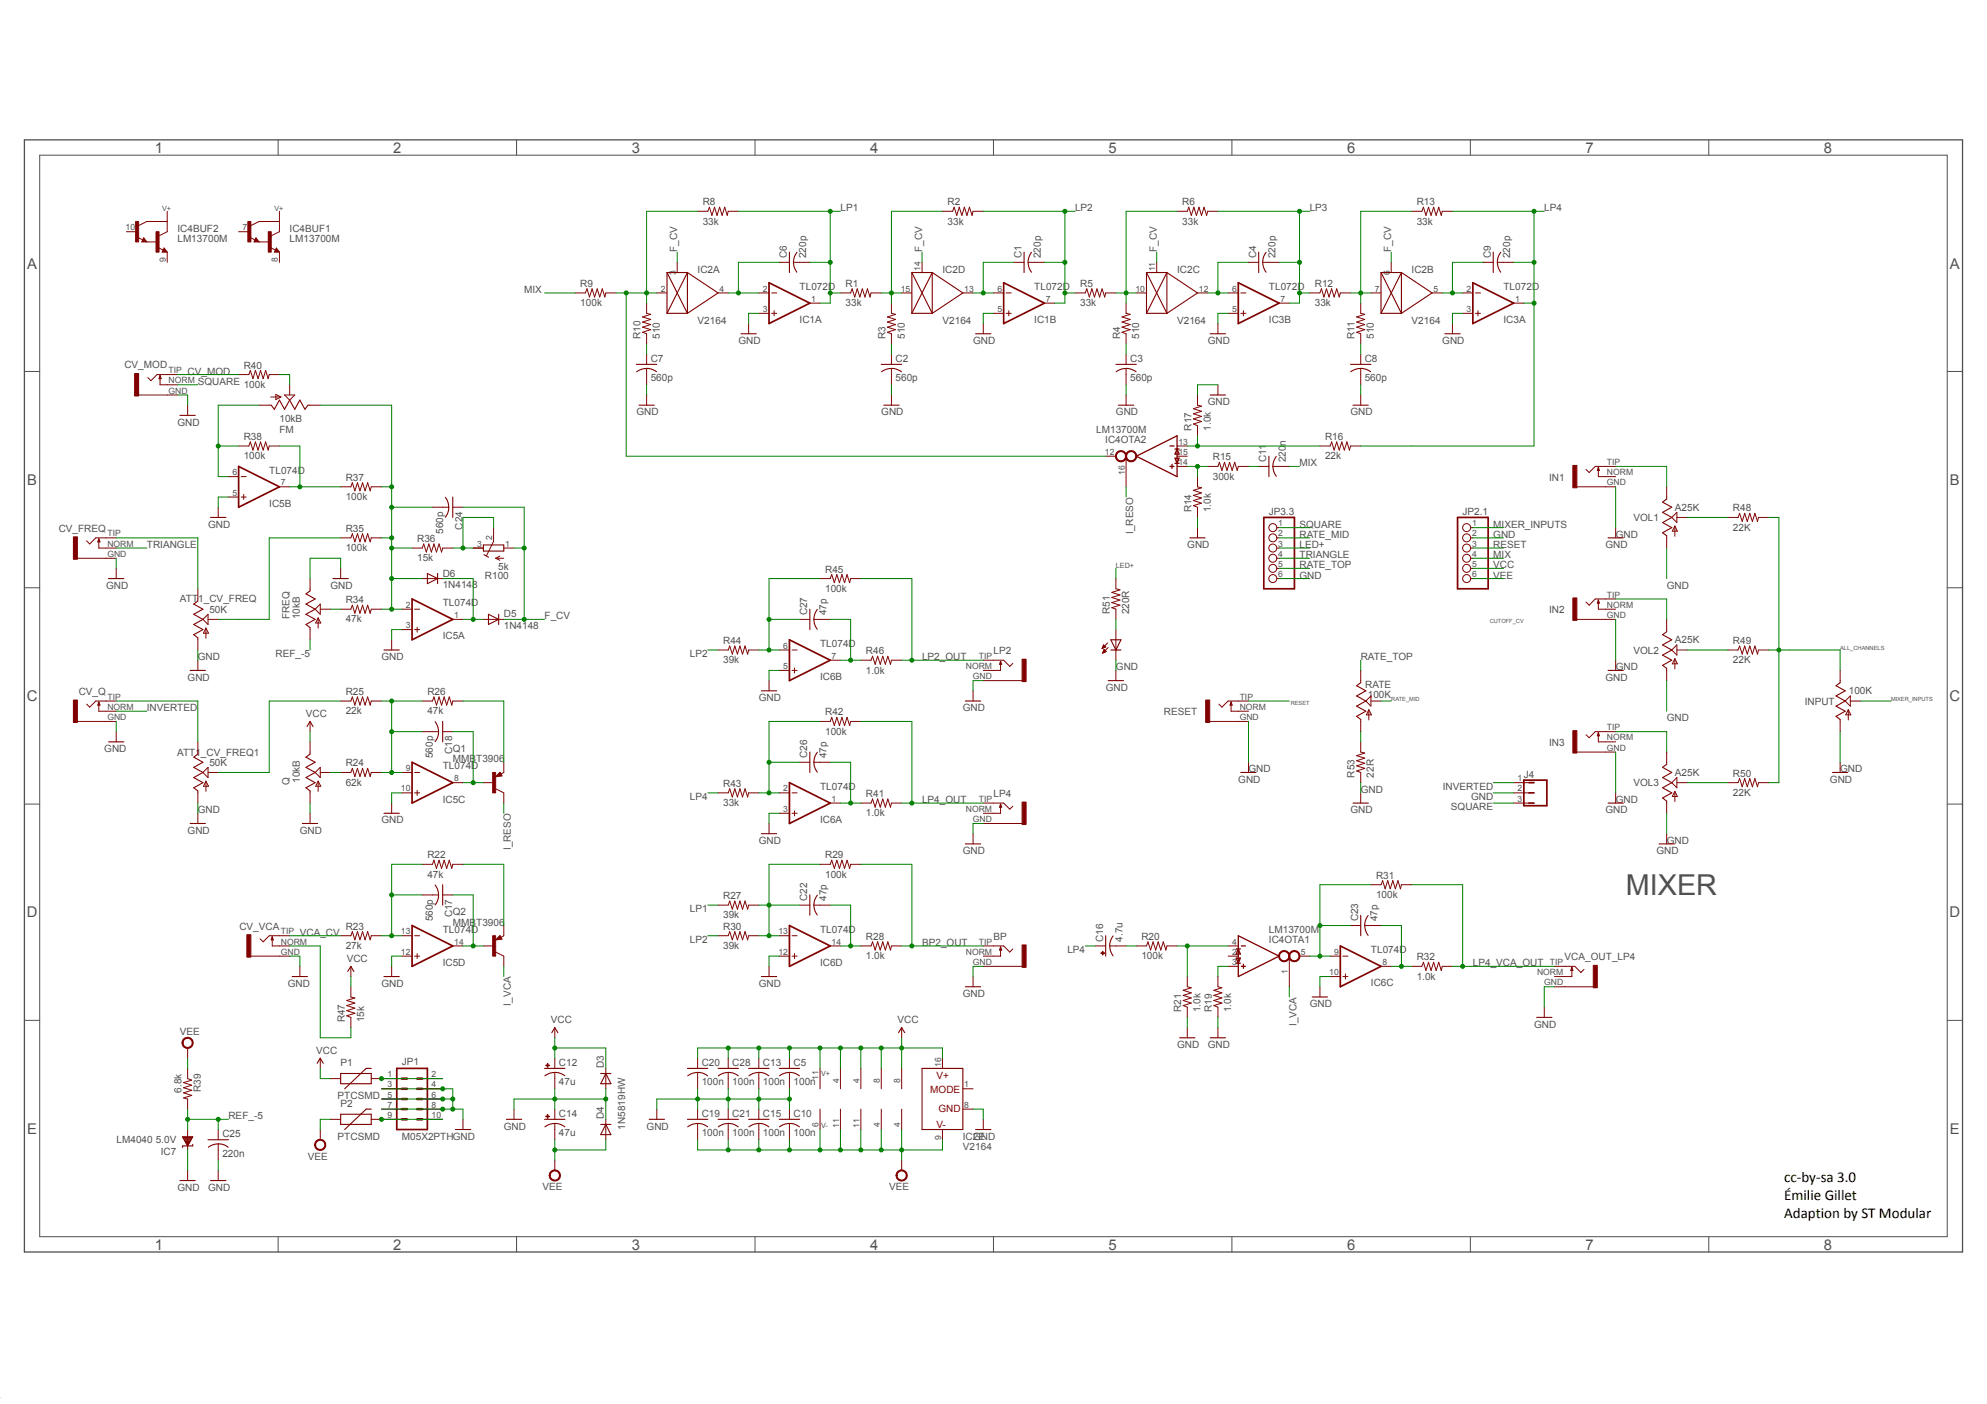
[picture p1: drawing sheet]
<svg xmlns="http://www.w3.org/2000/svg" width="841mm" height="594mm" viewBox="0 0 841 594" stroke-linecap="round" stroke-linejoin="round" font-family="sans-serif">
<defs><g id="words">
<text font-size="12.2" fill="#505050" x="688.2" y="378.7">MIXER</text>
<g font-size="6.3" fill="#505050">
<text x="65.5" y="64.6">1</text>
<text x="166.5" y="64.6">2</text>
<text x="267.4" y="64.6">3</text>
<text x="368.3" y="64.6">4</text>
<text x="469.2" y="64.6">5</text>
<text x="570.2" y="64.6">6</text>
<text x="671.1" y="64.6">7</text>
<text x="772" y="64.6">8</text>
<text x="11.5" y="113.6">A</text>
<text x="825.3" y="113.6">A</text>
<text x="11.5" y="205.1">B</text>
<text x="825.3" y="205.1">B</text>
<text x="11.3" y="296.7">C</text>
<text x="825.2" y="296.7">C</text>
<text x="11.3" y="388.2">D</text>
<text x="825.2" y="388.2">D</text>
<text x="11.5" y="479.7">E</text>
<text x="825.3" y="479.7">E</text>
<text x="65.5" y="528.7">1</text>
<text x="166.5" y="528.7">2</text>
<text x="267.4" y="528.7">3</text>
<text x="368.3" y="528.7">4</text>
<text x="469.2" y="528.7">5</text>
<text x="570.2" y="528.7">6</text>
<text x="671.1" y="528.7">7</text>
<text x="772" y="528.7">8</text>
</g>
<g font-size="6.3">
<text x="755.2" y="500">cc-by-sa 3.0</text>
<text x="755.2" y="507.7">Émilie Gillet</text>
<text x="755.2" y="515.5">Adaption by ST Modular</text>
</g>
<g font-size="4.2" fill="#505050">
<text x="297.4" y="86.9">R8</text>
<text x="355.7" y="89.4">LP1</text>
<text x="401.1" y="86.9">R2</text>
<text x="455" y="89.4">LP2</text>
<text x="500.4" y="86.9">R6</text>
<text x="554.4" y="89.4">LP3</text>
<text x="599.7" y="86.9">R13</text>
<text x="653.6" y="89.4">LP4</text>
<text x="297.4" y="95">33k</text>
<text x="401.1" y="95">33k</text>
<text x="500.4" y="95">33k</text>
<text x="599.7" y="95">33k</text>
<text x="75.1" y="98">IC4BUF2</text>
<text x="122.6" y="98">IC4BUF1</text>
<text x="75.1" y="102.4">LM13700M</text>
<text x="122.6" y="102.4">LM13700M</text>
<text x="286.6" y="106.7" transform="rotate(-90 286.6 106.7)">F_CV</text>
<text x="390.3" y="106.7" transform="rotate(-90 390.3 106.7)">F_CV</text>
<text x="489.6" y="106.7" transform="rotate(-90 489.6 106.7)">F_CV</text>
<text x="588.9" y="106.7" transform="rotate(-90 588.9 106.7)">F_CV</text>
<text x="333.1" y="109.3" transform="rotate(-90 333.1 109.3)">C6</text>
<text x="341.2" y="109.3" transform="rotate(-90 341.2 109.3)">220p</text>
<text x="432.3" y="109.3" transform="rotate(-90 432.3 109.3)">C1</text>
<text x="440.6" y="109.3" transform="rotate(-90 440.6 109.3)">220p</text>
<text x="531.7" y="109.3" transform="rotate(-90 531.7 109.3)">C4</text>
<text x="539.9" y="109.3" transform="rotate(-90 539.9 109.3)">220p</text>
<text x="631" y="109.3" transform="rotate(-90 631 109.3)">C9</text>
<text x="639.2" y="109.3" transform="rotate(-90 639.2 109.3)">220p</text>
<text x="295.3" y="115.3">IC2A</text>
<text x="398.9" y="115.3">IC2D</text>
<text x="498.2" y="115.3">IC2C</text>
<text x="597.5" y="115.3">IC2B</text>
<text x="221.9" y="124">MIX</text>
<text x="245.6" y="121.4">R9</text>
<text x="338.5" y="122.6">TL072D</text>
<text x="357.9" y="121.4">R1</text>
<text x="437.8" y="122.6">TL072D</text>
<text x="457.2" y="121.4">R5</text>
<text x="537.1" y="122.6">T L072D</text>
<text x="556.5" y="121.4">R12</text>
<text x="636.4" y="122.6">TL072D</text>
<text x="245.6" y="129.6">100k</text>
<text x="357.9" y="129.6">33k</text>
<text x="457.2" y="129.6">33k</text>
<text x="556.5" y="129.6">33k</text>
<text x="295.3" y="136.9">V2164</text>
<text x="338.5" y="136.7">IC1A</text>
<text x="398.9" y="136.9">V2164</text>
<text x="437.8" y="136.7">IC1B</text>
<text x="498.2" y="136.9">V2164</text>
<text x="537.1" y="136.7">IC3B</text>
<text x="597.5" y="136.9">V2164</text>
<text x="636.4" y="136.7">IC3A</text>
<text x="271.1" y="143.4" transform="rotate(-90 271.1 143.4)">R10</text>
<text x="279.3" y="143.4" transform="rotate(-90 279.3 143.4)">510</text>
<text x="374.8" y="143.4" transform="rotate(-90 374.8 143.4)">R3</text>
<text x="382.9" y="143.4" transform="rotate(-90 382.9 143.4)">510</text>
<text x="474.1" y="143.4" transform="rotate(-90 474.1 143.4)">R4</text>
<text x="482.2" y="143.4" transform="rotate(-90 482.2 143.4)">510</text>
<text x="573.4" y="143.4" transform="rotate(-90 573.4 143.4)">R11</text>
<text x="581.5" y="143.4" transform="rotate(-90 581.5 143.4)">510</text>
<text x="312.5" y="145.5">GND</text>
<text x="411.9" y="145.5">GND</text>
<text x="511.2" y="145.5">GND</text>
<text x="610.4" y="145.5">GND</text>
<text x="52.7" y="155.9">CV_MOD</text>
<text x="103.2" y="156">R40</text>
<text x="275.4" y="153.1">C7</text>
<text x="379.1" y="153.1">C2</text>
<text x="478.4" y="153.1">C3</text>
<text x="577.6" y="153.1">C8</text>
<text x="79.4" y="158.5">CV_MOD</text>
<text x="275.4" y="161.3">560p</text>
<text x="379.1" y="161.3">560p</text>
<text x="478.4" y="161.3">560p</text>
<text x="577.6" y="161.3">560p</text>
<text x="83.7" y="162.8">SQUARE</text>
<text x="103.2" y="164.1">100k</text>
<text x="511.2" y="171.4">GND</text>
<text x="118.3" y="178.8">10kB</text>
<text x="269.4" y="175.8">GND</text>
<text x="373" y="175.8">GND</text>
<text x="472.3" y="175.8">GND</text>
<text x="571.6" y="175.8">GND</text>
<text x="75.1" y="180.1">GND</text>
<text x="118.3" y="183.1">FM</text>
<text x="464" y="183.1">LM13700M</text>
<text x="504.3" y="182.2" transform="rotate(-90 504.3 182.2)">R17</text>
<text x="512.4" y="182.2" transform="rotate(-90 512.4 182.2)">1.0k</text>
<text x="103.2" y="186.2">R38</text>
<text x="467.8" y="187.4">IC4OTA2</text>
<text x="560.8" y="186.2">R16</text>
<text x="103.2" y="194.3">100k</text>
<text x="513.3" y="194.8">R15</text>
<text x="536" y="195.6" transform="rotate(-90 536 195.6)">C11</text>
<text x="544.2" y="195.6" transform="rotate(-90 544.2 195.6)">220n</text>
<text x="550" y="197.4">MIX</text>
<text x="560.8" y="194.3">22k</text>
<text x="114" y="200.4">TL074D</text>
<text x="146.3" y="203.5">R37</text>
<text x="513.3" y="202.9">300k</text>
<text x="655.7" y="203.4">IN1</text>
<text x="114" y="214.4">IC5B</text>
<text x="146.3" y="211.6">100k</text>
<text x="504.3" y="216.8" transform="rotate(-90 504.3 216.8)">R14</text>
<text x="512.4" y="216.8" transform="rotate(-90 512.4 216.8)">1.0k</text>
<text x="537" y="217.8">JP3.3</text>
<text x="619" y="217.8">JP2.1</text>
<text x="691.4" y="220.4">VOL1</text>
<text x="708.9" y="216.1">A25K</text>
<text x="733.5" y="216.4">R48</text>
<text x="24.8" y="225">CV_FREQ</text>
<text x="88.1" y="223.3">GND</text>
<text x="146.3" y="225">R35</text>
<text x="187.5" y="225.8" transform="rotate(-90 187.5 225.8)">560p</text>
<text x="195.7" y="224.1" transform="rotate(-90 195.7 224.1)">C24</text>
<text x="479.6" y="225.9" transform="rotate(-90 479.6 225.9)">I_RESO</text>
<text x="550" y="223.3">SQUARE</text>
<text x="550" y="227.6">RATE_MID</text>
<text x="632" y="227.6">GND</text>
<text x="632" y="223.3">MIXER_INPUTS</text>
<text x="683.9" y="227.6">GND</text>
<text x="733.5" y="224.5">22K</text>
<text x="62.1" y="231.9">TRIANGLE</text>
<text x="146.3" y="233.2">100k</text>
<text x="176.6" y="229.3">R36</text>
<text x="502.5" y="231.9">GND</text>
<text x="550" y="231.9">LED+</text>
<text x="632" y="231.9">RESET</text>
<text x="679.5" y="231.9">GND</text>
<text x="176.6" y="237.5">15k</text>
<text x="550" y="236.2">TRIANGLE</text>
<text x="632" y="236.2">MIX</text>
<text x="187.4" y="244">D6</text>
<text x="205.2" y="245">R100</text>
<text x="210.9" y="241.4">5k</text>
<text x="349.2" y="242.3">R45</text>
<text x="550" y="244.9">GND</text>
<text x="550" y="240.5">RATE_TOP</text>
<text x="632" y="244.9">VEE</text>
<text x="632" y="240.5">VCC</text>
<text x="44.9" y="249.1">GND</text>
<text x="139.9" y="249.1">GND</text>
<text x="187.4" y="248.8">1N4148</text>
<text x="349.2" y="250.4">100k</text>
<text x="705.4" y="249.1">GND</text>
<text x="76.1" y="254.9">ATT1_CV_FREQ</text>
<text x="146.3" y="255.2">R34</text>
<text x="187.4" y="256.5">TL074D</text>
<text x="88.6" y="259.2">50K</text>
<text x="122.6" y="262.1" transform="rotate(-90 122.6 262.1)">FREQ</text>
<text x="126.9" y="262.1" transform="rotate(-90 126.9 262.1)">10kB</text>
<text x="146.3" y="263.4">47k</text>
<text x="213.2" y="261.3">D5</text>
<text x="230.5" y="262.1">F_CV</text>
<text x="341.7" y="260.4" transform="rotate(-90 341.7 260.4)">C27</text>
<text x="349.9" y="260.4" transform="rotate(-90 349.9 260.4)">47p</text>
<text x="469.8" y="259.9" transform="rotate(-90 469.8 259.9)">R51</text>
<text x="477.9" y="259.9" transform="rotate(-90 477.9 259.9)">220R</text>
<text x="655.7" y="259.5">IN2</text>
<text x="213.2" y="266">1N4148</text>
<text x="187.4" y="270.5">IC5A</text>
<text x="306.1" y="272.5">R44</text>
<text x="347.1" y="273.7">TL074D</text>
<text x="708.9" y="272.2">A25K</text>
<text x="733.5" y="272.5">R49</text>
<text x="83.7" y="279.4">GND</text>
<text x="116.6" y="278">REF_-5</text>
<text x="161.5" y="279.4">GND</text>
<text x="292" y="278">LP2</text>
<text x="306.1" y="280.7">39k</text>
<text x="366.5" y="276.8">R46</text>
<text x="390.3" y="279.4">LP2_OUT</text>
<text x="420.5" y="276.8">LP2</text>
<text x="575.9" y="279.4">RATE_TOP</text>
<text x="691.4" y="276.5">VOL2</text>
<text x="733.5" y="280.7">22K</text>
<text x="79.4" y="288">GND</text>
<text x="347.1" y="287.8">IC6B</text>
<text x="366.5" y="285">1.0k</text>
<text x="472.3" y="283.7">GND</text>
<text x="679.5" y="288">GND</text>
<text x="683.9" y="283.7">GND</text>
<text x="468" y="292.3">GND</text>
<text x="577.8" y="291">RATE</text>
<text x="782.5" y="293.8">100K</text>
<text x="33.3" y="294">CV_Q</text>
<text x="146.3" y="294.1">R25</text>
<text x="180.9" y="294.1">R26</text>
<text x="321.2" y="296.6">GND</text>
<text x="578.9" y="295.3">100K</text>
<text x="763.9" y="298.1">INPUT</text>
<text x="62.1" y="300.9">INVERTED</text>
<text x="129.5" y="303.5">VCC</text>
<text x="146.3" y="302.3">22k</text>
<text x="180.9" y="302.3">47k</text>
<text x="349.2" y="302.7">R42</text>
<text x="407.5" y="300.9">GND</text>
<text x="492.7" y="302.7">RESET</text>
<text x="705.4" y="305.3">GND</text>
<text x="349.2" y="310.9">100k</text>
<text x="655.7" y="315.6">IN3</text>
<text x="44.1" y="318.2">GND</text>
<text x="74.9" y="319.7">ATT1_CV_FREQ1</text>
<text x="183.2" y="320.8" transform="rotate(-90 183.2 320.8)">560p</text>
<text x="191.4" y="319.1" transform="rotate(-90 191.4 319.1)">C18</text>
<text x="191.7" y="322.5">MMBT3906</text>
<text x="191.7" y="318.2">Q1</text>
<text x="341.7" y="320.8" transform="rotate(-90 341.7 320.8)">C26</text>
<text x="349.9" y="320.8" transform="rotate(-90 349.9 320.8)">47p</text>
<text x="88.6" y="324">50K</text>
<text x="146.3" y="324.3">R24</text>
<text x="187.4" y="325.5">TL074D</text>
<text x="528.4" y="326.9">GND</text>
<text x="573.4" y="329" transform="rotate(-90 573.4 329)">R53</text>
<text x="581.5" y="329" transform="rotate(-90 581.5 329)">22R</text>
<text x="645" y="329">J4</text>
<text x="708.9" y="328.3">A25K</text>
<text x="733.5" y="328.6">R50</text>
<text x="778.8" y="326.9">GND</text>
<text x="122.6" y="332.1" transform="rotate(-90 122.6 332.1)">Q</text>
<text x="126.9" y="331.2" transform="rotate(-90 126.9 331.2)">10kB</text>
<text x="146.3" y="332.5">62k</text>
<text x="306.1" y="333">R43</text>
<text x="347.1" y="334.2">TL074D</text>
<text x="524.1" y="331.2">GND</text>
<text x="575.9" y="335.5">GND</text>
<text x="610.7" y="334.2">INVERTED</text>
<text x="691.4" y="332.7">VOL3</text>
<text x="774.5" y="331.2">GND</text>
<text x="187.4" y="339.6">IC5C</text>
<text x="292" y="338.5">LP4</text>
<text x="306.1" y="341.1">33k</text>
<text x="366.5" y="337.3">R41</text>
<text x="390.3" y="339.8">LP4_OUT</text>
<text x="420.5" y="337.2">LP4</text>
<text x="622.6" y="338.5">GND</text>
<text x="683.9" y="339.8">GND</text>
<text x="733.5" y="336.8">22K</text>
<text x="83.7" y="344.1">GND</text>
<text x="366.5" y="345.4">1.0k</text>
<text x="571.6" y="344.1">GND</text>
<text x="614.1" y="342.8">SQUARE</text>
<text x="679.5" y="344.1">GND</text>
<text x="79.4" y="352.8">GND</text>
<text x="126.9" y="352.8">GND</text>
<text x="161.5" y="348.4">GND</text>
<text x="347.1" y="348.2">IC6A</text>
<text x="216.2" y="359.7" transform="rotate(-90 216.2 359.7)">I_RESO</text>
<text x="321.2" y="357.1">GND</text>
<text x="705.4" y="357.1">GND</text>
<text x="180.9" y="363.2">R22</text>
<text x="349.2" y="363.2">R29</text>
<text x="407.5" y="361.4">GND</text>
<text x="701.1" y="361.4">GND</text>
<text x="180.9" y="371.3">47k</text>
<text x="349.2" y="371.3">100k</text>
<text x="582.4" y="371.8">R31</text>
<text x="306.1" y="380.4">R27</text>
<text x="341.7" y="381.3" transform="rotate(-90 341.7 381.3)">C22</text>
<text x="349.9" y="381.3" transform="rotate(-90 349.9 381.3)">47p</text>
<text x="582.4" y="380">100k</text>
<text x="183.2" y="389.9" transform="rotate(-90 183.2 389.9)">560p</text>
<text x="191.4" y="388.2" transform="rotate(-90 191.4 388.2)">C17</text>
<text x="191.7" y="387.3">Q2</text>
<text x="292" y="386">LP1</text>
<text x="306.1" y="388.6">39k</text>
<text x="574.8" y="389.9" transform="rotate(-90 574.8 389.9)">C23</text>
<text x="583.1" y="389.9" transform="rotate(-90 583.1 389.9)">47p</text>
<text x="101.3" y="393.4">CV_VCA</text>
<text x="126.9" y="395.9">VCA_CV</text>
<text x="146.3" y="393.4">R23</text>
<text x="187.4" y="394.6">TL074D</text>
<text x="191.7" y="391.6">MMBT3906</text>
<text x="306.1" y="393.4">R30</text>
<text x="347.1" y="394.6">TL074D</text>
<text x="537.1" y="394.6">LM13700M</text>
<text x="146.3" y="401.5">27k</text>
<text x="292" y="398.9">LP2</text>
<text x="306.1" y="401.5">39k</text>
<text x="366.5" y="397.7">R28</text>
<text x="390.3" y="400.3">BP2_OUT</text>
<text x="420.5" y="397.7">BP</text>
<text x="466.9" y="398.5" transform="rotate(-90 466.9 398.5)">C16</text>
<text x="475.1" y="398.5" transform="rotate(-90 475.1 398.5)">4.7u</text>
<text x="483.1" y="397.7">R20</text>
<text x="537.1" y="398.9">IC4OTA1</text>
<text x="146.8" y="407.2">VCC</text>
<text x="366.5" y="405.8">1.0k</text>
<text x="451.8" y="403.3">LP4</text>
<text x="483.1" y="405.8">100k</text>
<text x="580.3" y="403.3">TL074D</text>
<text x="599.7" y="406.4">R32</text>
<text x="662.3" y="406.3">VCA_OUT_LP4</text>
<text x="187.4" y="408.6">IC5D</text>
<text x="347.1" y="408.6">IC6D</text>
<text x="623.4" y="408.9">LP4_VCA_OUT</text>
<text x="121.8" y="417.5">GND</text>
<text x="161.5" y="417.5">GND</text>
<text x="321.2" y="417.5">GND</text>
<text x="580.3" y="417.3">IC6C</text>
<text x="599.7" y="414.5">1.0k</text>
<text x="216.2" y="425.5" transform="rotate(-90 216.2 425.5)">I_VCA</text>
<text x="407.5" y="421.9">GND</text>
<text x="500" y="428.3" transform="rotate(-90 500 428.3)">R21</text>
<text x="508.1" y="428.3" transform="rotate(-90 508.1 428.3)">1.0k</text>
<text x="513" y="428.3" transform="rotate(-90 513 428.3)">R19</text>
<text x="521.1" y="428.3" transform="rotate(-90 521.1 428.3)">1.0k</text>
<text x="554.4" y="426.2">GND</text>
<text x="145.9" y="432.6" transform="rotate(-90 145.9 432.6)">R47</text>
<text x="154.1" y="432.6" transform="rotate(-90 154.1 432.6)">15k</text>
<text x="233.1" y="433.1">VCC</text>
<text x="379.9" y="433.1">VCC</text>
<text x="548.7" y="434.1" transform="rotate(-90 548.7 434.1)">I_VCA</text>
<text x="649.3" y="434.8">GND</text>
<text x="76.2" y="438">VEE</text>
<text x="498.2" y="443.4">GND</text>
<text x="511.2" y="443.4">GND</text>
<text x="133.8" y="446">VCC</text>
<text x="144.2" y="451.2">P1</text>
<text x="170.1" y="450.8">JP1</text>
<text x="236.6" y="451">C12</text>
<text x="255.6" y="452.1" transform="rotate(-90 255.6 452.1)">D3</text>
<text x="297" y="451">C20</text>
<text x="310" y="451">C28</text>
<text x="322.9" y="451">C13</text>
<text x="335.9" y="451">C5</text>
<text x="236.6" y="459.2">47u</text>
<text x="297" y="459.2">100n</text>
<text x="310" y="459.2">100n</text>
<text x="322.9" y="459.2">100n</text>
<text x="335.9" y="459.2">100n</text>
<text x="76.8" y="462.3" transform="rotate(-90 76.8 462.3)">6.8k</text>
<text x="85" y="462" transform="rotate(-90 85 462)">R39</text>
<text x="142.9" y="465">PTCSMD</text>
<text x="96.7" y="473.6">REF_-5</text>
<text x="144.2" y="468.5">P2</text>
<text x="236.6" y="472.6">C14</text>
<text x="255.6" y="473.6" transform="rotate(-90 255.6 473.6)">D4</text>
<text x="297" y="472.6">C 19</text>
<text x="309.9" y="472.6">C21</text>
<text x="322.9" y="472.6">C 15</text>
<text x="335.8" y="472.6">C10</text>
<text x="213.2" y="477.9">GND</text>
<text x="264.7" y="477.9" transform="rotate(-90 264.7 477.9)">1N5819HW</text>
<text x="273.7" y="477.9">GND</text>
<text x="49.4" y="483.8">LM4040 5.0V</text>
<text x="94.1" y="481.2">C25</text>
<text x="142.9" y="482.3">PTCSMD</text>
<text x="170.1" y="482.3">M05X2PTHGND</text>
<text x="236.6" y="480.8">47u</text>
<text x="297" y="480.8">100n</text>
<text x="310" y="480.8">100n</text>
<text x="322.9" y="480.8">100n</text>
<text x="335.9" y="480.8">100n</text>
<text x="407.5" y="482.3">IC2E</text>
<text x="411.9" y="482.3">GND</text>
<text x="68.1" y="488.5">IC7</text>
<text x="94.1" y="489.4">220n</text>
<text x="130.3" y="490.7">VEE</text>
<text x="407.5" y="486.6">V2164</text>
<text x="75.1" y="503.9">GND</text>
<text x="88.1" y="503.9">GND</text>
<text x="229.6" y="503.6">VEE</text>
<text x="376.4" y="503.6">VEE</text>
</g>
<g font-size="4.2" fill="#800000">
<text x="396.3" y="456.4">V+</text>
<text x="393.7" y="462.4">MODE</text>
<text x="397.2" y="470.6">GND</text>
<text x="396.3" y="477.1">V-</text>
</g>
<g font-size="3.6" fill="#505050">
<text x="53.2" y="97.5">10</text>
<text x="102.7" y="97.5">7</text>
<text x="70.2" y="110.9" transform="rotate(-90 70.2 110.9)">9</text>
<text x="117.6" y="110.9" transform="rotate(-90 117.6 110.9)">8</text>
<text x="286" y="116.3" transform="rotate(-90 286 116.3)">3</text>
<text x="389.7" y="114.7" transform="rotate(-90 389.7 114.7)">14</text>
<text x="488.9" y="114.8" transform="rotate(-90 488.9 114.8)">11</text>
<text x="588.3" y="116.3" transform="rotate(-90 588.3 116.3)">6</text>
<text x="279.7" y="123.4">2</text>
<text x="304.5" y="123.4">4</text>
<text x="322.9" y="123.4">2</text>
<text x="381.3" y="123.4">15</text>
<text x="408.1" y="123.4">13</text>
<text x="422.2" y="123.4">6</text>
<text x="480.6" y="123.4">10</text>
<text x="507.4" y="123.4">12</text>
<text x="521.5" y="123.4">6</text>
<text x="581.9" y="123.4">7</text>
<text x="606.8" y="123.4">5</text>
<text x="620.8" y="123.4">2</text>
<text x="322.9" y="132">3</text>
<text x="343.4" y="127.7">1</text>
<text x="422.2" y="132">5</text>
<text x="442.7" y="127.7">7</text>
<text x="521.5" y="132">5</text>
<text x="542" y="127.7">7</text>
<text x="620.8" y="132">3</text>
<text x="641.3" y="127.7">1</text>
<text x="71.4" y="157.9">TIP</text>
<text x="71.4" y="166.5">GND</text>
<text x="71.4" y="162.2">NORM</text>
<text x="498.8" y="188.1">13</text>
<text x="467.7" y="192.4">12</text>
<text x="498.8" y="196.7">14</text>
<text x="498.8" y="192.4">15</text>
<text x="680.2" y="196.7">TIP</text>
<text x="98.3" y="201">6</text>
<text x="476" y="201.1" transform="rotate(-90 476 201.1)">16</text>
<text x="680.2" y="201">NORM</text>
<text x="98.3" y="209.7">5</text>
<text x="118.9" y="205.4">7</text>
<text x="680.2" y="205.4">GND</text>
<text x="45.5" y="226.9">TIP</text>
<text x="541" y="222.6">1</text>
<text x="541" y="226.9">2</text>
<text x="623.1" y="222.6">1</text>
<text x="623.1" y="226.9">2</text>
<text x="45.5" y="231.3">NORM</text>
<text x="202" y="231.3">3</text>
<text x="208.3" y="228.5" transform="rotate(-90 208.3 228.5)">2</text>
<text x="213.9" y="231.3">1</text>
<text x="541" y="231.3">3</text>
<text x="623.1" y="231.3">3</text>
<text x="45.5" y="235.6">GND</text>
<text x="541" y="235.6">4</text>
<text x="541" y="239.9">5</text>
<text x="623.1" y="235.6">4</text>
<text x="623.1" y="239.9">5</text>
<text x="541" y="244.2">6</text>
<text x="623.1" y="244.2">6</text>
<text x="171.7" y="257.2">2</text>
<text x="680.2" y="257.2">NORM</text>
<text x="680.2" y="252.9">TIP</text>
<text x="192.3" y="261.5">1</text>
<text x="680.2" y="261.5">GND</text>
<text x="171.7" y="265.8">3</text>
<text x="331.5" y="274.4">6</text>
<text x="352" y="278.8">7</text>
<text x="414.3" y="278.8">TIP</text>
<text x="331.5" y="283.1">5</text>
<text x="408.8" y="283.1">NORM</text>
<text x="411.8" y="287.4">GND</text>
<text x="45.5" y="296">TIP</text>
<text x="524.7" y="296">TIP</text>
<text x="45.5" y="304.7">GND</text>
<text x="45.5" y="300.4">NORM</text>
<text x="524.7" y="304.7">GND</text>
<text x="524.7" y="300.4">NORM</text>
<text x="680.2" y="309">TIP</text>
<text x="680.2" y="317.6">GND</text>
<text x="680.2" y="313.3">NORM</text>
<text x="171.7" y="326.3">9</text>
<text x="169.7" y="334.9">10</text>
<text x="192.3" y="330.6">8</text>
<text x="331.5" y="334.9">2</text>
<text x="642.4" y="330.6">1</text>
<text x="642.4" y="334.9">2</text>
<text x="352" y="339.2">1</text>
<text x="414.3" y="339.2">TIP</text>
<text x="642.4" y="339.2">3</text>
<text x="331.5" y="343.5">3</text>
<text x="408.8" y="343.5">NORM</text>
<text x="411.8" y="347.9">GND</text>
<text x="118.9" y="395.4">TIP</text>
<text x="169.7" y="395.4">13</text>
<text x="329.5" y="395.4">13</text>
<text x="118.9" y="399.7">NORM</text>
<text x="192.3" y="399.7">14</text>
<text x="352" y="399.7">14</text>
<text x="414.3" y="399.7">TIP</text>
<text x="521.5" y="399.7">4</text>
<text x="118.9" y="404">GND</text>
<text x="169.7" y="404">12</text>
<text x="329.5" y="404">12</text>
<text x="408.8" y="404">NORM</text>
<text x="521.5" y="404">2</text>
<text x="550.6" y="404">5</text>
<text x="564.6" y="404">9</text>
<text x="411.8" y="408.3">GND</text>
<text x="521.5" y="408.3">3</text>
<text x="545.1" y="412.2" transform="rotate(-90 545.1 412.2)">1</text>
<text x="562.6" y="412.6">10</text>
<text x="585.2" y="408.3">8</text>
<text x="650.6" y="412.6">NORM</text>
<text x="656" y="408.3">TIP</text>
<text x="653.6" y="416.9">GND</text>
<text x="164.1" y="455.8">1</text>
<text x="182.7" y="455.8">2</text>
<text x="398.3" y="451.4" transform="rotate(-90 398.3 451.4)">16</text>
<text x="164.1" y="460.1">3</text>
<text x="182.7" y="460.1">4</text>
<text x="346.5" y="456.8" transform="rotate(-90 346.5 456.8)">11</text>
<text x="355.1" y="458.3" transform="rotate(-90 355.1 458.3)">4</text>
<text x="363.8" y="458.3" transform="rotate(-90 363.8 458.3)">4</text>
<text x="372.4" y="458.3" transform="rotate(-90 372.4 458.3)">8</text>
<text x="381" y="458.3" transform="rotate(-90 381 458.3)">8</text>
<text x="408.1" y="460.1">1</text>
<text x="164.1" y="464.4">5</text>
<text x="182.7" y="464.4">6</text>
<text x="164.1" y="473">9</text>
<text x="164.1" y="468.7">7</text>
<text x="182.7" y="473">10</text>
<text x="182.7" y="468.7">8</text>
<text x="408.1" y="468.7">8</text>
<text x="346.5" y="476.9" transform="rotate(-90 346.5 476.9)">6</text>
<text x="355.1" y="477.1" transform="rotate(-90 355.1 477.1)">11</text>
<text x="363.8" y="477.1" transform="rotate(-90 363.8 477.1)">11</text>
<text x="372.4" y="476.9" transform="rotate(-90 372.4 476.9)">4</text>
<text x="381" y="476.9" transform="rotate(-90 381 476.9)">4</text>
<text x="398.3" y="482.2" transform="rotate(-90 398.3 482.2)">9</text>
</g>
<g font-size="3" fill="#505050">
<text x="68.6" y="89.4">V+</text>
<text x="116.1" y="89.4">V+</text>
<text x="472.3" y="240.5">LED+</text>
<text x="347.5" y="455.1">V+</text>
<text x="347.5" y="477.1">V-</text>
</g>
<g font-size="2.4" fill="#505050">
<text x="630.6" y="263.8">CUTOFF_CV</text>
<text x="778.8" y="275">ALL_CHANNELS</text>
<text x="546.3" y="298.4">RESET</text>
<text x="588.9" y="296.6">RATE_MID</text>
<text x="800.4" y="296.6">MIXER_INPUTS</text>
</g>
</g></defs>
<path d="M9.8 58.7l821.4 471.7M831.2 58.7l-821.4 471.7" fill="none" stroke="#fff" stroke-width=".42"/>
<path d="M10.3 59.2h820.4v470.6h-820.4z" fill="none" stroke="#505050" stroke-width=".55"/>
<g fill="none" stroke="#505050" stroke-width=".42">
<path d="M117.7 59.2v6.5M218.7 59.2v6.5M319.6 59.2v6.5M420.5 59.2v6.5M521.4 59.2v6.5M622.3 59.2v6.5M723.3 59.2v6.5M16.8 65.7h807.4v457.6h-807.4zM10.3 157.2h6.5M824.2 157.2h6.5M10.3 248.7h6.5M824.2 248.7h6.5"/>
<path d="M10.3 340.2h6.5M824.2 340.2h6.5M10.3 431.8h6.5M824.2 431.8h6.5M117.7 523.3v6.5M218.7 523.3v6.5M319.6 523.3v6.5M420.5 523.3v6.5M521.4 523.3v6.5M622.3 523.3v6.5M723.3 523.3v6.5"/>
</g>
<path d="M114.8 171.4l1.3 1.8 2.2-3.9 2.1 3.9 2.2-3.9 2.2 3.9 2.1-3.9 2.2 3.9 1.2-1.8M131.2 250l-1.7 1.3 3.9 2.1-3.9 2.2 3.9 2.2-3.9 2.1 3.9 2.2-3.9 2.1 1.7 1.4M408.6 296.6h6.5M45.9 313.9h6.5M131.2 319.1l-1.7 1.3 3.9 2.1-3.9 2.2 3.9 2.2-3.9 2.1 3.9 2.2-3.9 2.1 1.7 1.3M408.6 357.1h6.5M123.7 413.2h6.4M408.6 417.5h6.5M650.4 430.5h6.5M192.7 477.9h6.5" fill="none" stroke="#800000" stroke-width=".47"/>
<g fill="none" stroke="#800000" stroke-width=".42">
<path d="M109.6 171.4h5.2M114.6 168h4.3M116.8 166.9l2.1 1.1-2.1 1.1zM120.4 167.1h4.4l-2.2 2.2zM122.6 162.8v4.3M130.3 171.4h5.3M131.2 244.8v5.2M133.4 257.8l2.2-2.2v4.3zM135.6 257.8h4.3M131.2 265.6v5.1M134.7 261.4v4.4M134.7 261.4l1.1 2.2h-2.2z"/>
<path d="M411.9 292.3v4.3M49.2 309.6v4.3M131.2 313.9v5.2M131.2 334.6v5.2M133.4 326.9l2.2-2.2v4.3zM134.7 330.5v4.4M134.7 330.5l1.1 2.2h-2.2zM135.6 326.9h4.3M411.9 352.8v4.3M126.9 408.9v4.3M411.9 413.2v4.3M653.6 426.2v4.3"/>
<path d="M196 473.6v4.3"/>
</g>
<path d="M133.9 482.7a2.38 2.38 0 0 1 3.7 .5 2.38 2.38 0 0 1-1.4 3.5 2.38 2.38 0 0 1-3-2.3h.4a1.95 1.95 0 0 1 2.9-1.6 1.95 1.95 0 0 1 .2 3.3 1.95 1.95 0 0 1-3.1-1.1v-.6h-.4z" fill-rule="evenodd" fill="#800000"/>
<g fill="none" stroke="#800000" stroke-width=".42">
<path d="M286.6 111v4.3M390.3 111v4.3M489.6 111v4.3M588.9 111v4.3M278 124h4.3M303.9 124h4.3M321.2 124h4.3M321.2 132.6h4.3M326.6 124h2.2M326.6 132.6h2.2M327.7 131.5v2.1M342.8 128.3h4.3"/>
<path d="M381.6 124h4.4M407.5 124h4.4M420.5 124h4.3M420.5 132.6h4.3M425.9 124h2.1M425.9 132.6h2.1M427 131.5v2.1M442.1 128.3h4.3M480.9 124h4.4M506.9 124h4.3M519.8 124h4.3M519.8 132.6h4.3"/>
<path d="M525.2 124h2.1M525.2 132.6h2.1M526.3 131.5v2.1M541.4 128.3h4.3M580.3 124h4.2M606.1 124h4.3M619.1 124h4.3M619.1 132.6h4.3M624.5 124h2.2M624.5 132.6h2.2M625.6 131.5v2.1M640.7 128.3h4.3"/>
<path d="M96.7 210.3h4.3M96.7 201.7h4.3M102.1 210.3h2.1M102.1 201.7h2.1M103.2 209.2v2.2M118.3 206h4.3M170.1 257.8h4.3M175.5 257.8h2.1M170.1 266.4h4.3M175.5 266.4h2.1M176.6 265.3v2.2M191.6 262.1h4.4"/>
<path d="M170.1 335.5h4.3M170.1 326.9h4.3M175.5 335.5h2.1M175.5 326.9h2.1M176.6 334.4v2.2M191.6 331.2h4.4M170.1 395.9h4.3M175.5 395.9h2.1M170.1 404.6h4.3M175.5 404.6h2.1M176.6 403.5v2.1M191.6 400.3h4.4"/>
<path d="M364.4 452.1v8.6M373 452.1v8.6M381.6 452.1v8.6M398.9 447.8v4.3M135.6 477.9v4.4M364.4 469.3v8.6M373 469.3v8.6M381.6 469.3v8.6M398.9 477.9v4.4M407.5 469.3h4.4M407.5 460.7h4.4M133.9 482.7a2.38 2.38 0 0 1 3.7 .5 2.38 2.38 0 0 1-1.4 3.5 2.38 2.38 0 0 1-3-2.3h.4a1.95 1.95 0 0 1 2.9-1.6 1.95 1.95 0 0 1 .2 3.3 1.95 1.95 0 0 1-3.1-1.1v-.6h-.4z"/>
</g>
<g fill="none" stroke="#800000" stroke-width=".47">
<path d="M282.3 115.3v17.3M282.3 115.3h8.7M282.3 115.3l8.7 17.3M291 115.3v17.3M291 115.3l-8.7 17.3M291 115.3l12.9 8.7-12.9 8.6M386 115.3h8.6M386 115.3v17.3M386 115.3l8.6 17.3M394.6 115.3v17.3M394.6 115.3l-8.6 17.3M394.6 115.3l12.9 8.7-12.9 8.6"/>
<path d="M485.3 115.3h8.6M485.3 115.3v17.3M485.3 115.3l8.6 17.3M493.9 115.3v17.3M493.9 115.3l-8.6 17.3M493.9 115.3l13 8.7-13 8.6M584.5 115.3h8.7M584.5 115.3v17.3M584.5 115.3l8.7 17.3M593.2 115.3v17.3M593.2 115.3l-8.7 17.3M593.2 115.3l12.9 8.7-12.9 8.6"/>
<path d="M282.3 132.6h8.7M386 132.6h8.6M485.3 132.6h8.6M584.5 132.6h8.7M390.3 452.1h17.2v25.8h-17.2z"/>
</g>
<path d="M325.5 119.6l17.3 8.7-17.3 8.6zM424.8 119.6l17.3 8.7-17.3 8.6zM524.1 119.6l17.3 8.7-17.3 8.6zM623.4 119.6l17.3 8.7-17.3 8.6zM101 197.4l17.3 8.6-17.3 8.6zM174.4 253.4l17.2 8.7-17.2 8.6zM174.4 322.5l17.2 8.7-17.2 8.6zM174.4 391.6l17.2 8.7-17.2 8.6z" fill="none" stroke="#800000" stroke-width=".72"/>
<path d="M524.1 395.9l17.3 8.7-17.3 8.6zM523.2 405.4h1.8l-.9 2.2zM523.2 407.6h1.8M523.2 401.5h1.8M524.1 401.5l.9 2.2h-1.8zM525.4 408.9h1.7M525.4 400.3h1.7M526.3 408v1.7" fill="none" stroke="#800000" stroke-width=".55"/>
<path d="M541.9 402.8a2.37 2.37 0 0 1 3.7 .6 2.37 2.37 0 0 1-1.4 3.4 2.37 2.37 0 0 1-3-2.2h.4a1.94 1.94 0 0 1 2.9-1.6 1.94 1.94 0 0 1 .2 3.2 1.94 1.94 0 0 1-3-1.1l-.1-.5h-.4z" fill-rule="evenodd" fill="#800000"/>
<path d="M541.9 402.8a2.37 2.37 0 0 1 3.7 .6 2.37 2.37 0 0 1-1.4 3.4 2.37 2.37 0 0 1-3-2.2h.4a1.94 1.94 0 0 1 2.9-1.6 1.94 1.94 0 0 1 .2 3.2 1.94 1.94 0 0 1-3-1.1l-.1-.5h-.4z" fill="none" stroke="#800000" stroke-width=".42"/>
<path d="M546.2 402.8a2.38 2.38 0 0 1 3.7 .7 2.38 2.38 0 0 1-1.5 3.4 2.38 2.38 0 0 1-2.9-2.3h.4a1.94 1.94 0 0 1 2.9-1.6 1.94 1.94 0 0 1 .2 3.2 1.94 1.94 0 0 1-3-1.1l-.1-.5h-.4z" fill-rule="evenodd" fill="#800000"/>
<g fill="none" stroke="#800000" stroke-width=".42">
<path d="M101 98h4.3M104.9 93.7h1.3v8.7h-1.3zM113.5 98h1.3v8.7h-1.3zM118.3 93.7h-8.7l-3.4 1.8M118.3 89.4v8.6l-3.5 1.8M105.8 100.5l2.1 1M109.6 102.4l-1.3-1.8-.8 1.8h6.5M114.5 104.8l2.1 1M117 104.9l1.3 1.8h-2.2zM118.3 106.7v4.3M519.8 408.9h4.3M519.8 400.3h4.3"/>
<path d="M519.8 404.6h4.3M545.7 404.6v12.9M546.2 402.8a2.38 2.38 0 0 1 3.7 .7 2.38 2.38 0 0 1-1.5 3.4 2.38 2.38 0 0 1-2.9-2.3h.4a1.94 1.94 0 0 1 2.9-1.6 1.94 1.94 0 0 1 .2 3.2 1.94 1.94 0 0 1-3-1.1l-.1-.5h-.4zM550 404.6h4.4"/>
</g>
<path d="M108.3 101.5l.2 .4h-.6l.4-.8 .9 1h-1.3M117 105.8l.2 .5h-.7l.5-.9 .8 1.1h-1.3" fill="none" stroke="#800000" stroke-width=".47"/>
<path d="M105.5 93.7v8.6M114.1 98v8.7" fill="none" stroke="#800000" stroke-width="1.3" stroke-linecap="butt"/>
<path d="M480.9 193l17.3-8.6v17.3zM495.2 197.4h1.7M495.2 188.7h1.7M496.1 196.5v1.7M497.3 193.9h1.8l-.9 2.1zM497.3 196h1.8M497.3 190h1.8M498.2 190l.9 2.2h-1.8z" fill="none" stroke="#800000" stroke-width=".55"/>
<path d="M477.1 191.3a2.37 2.37 0 0 1 3.7 .5 2.37 2.37 0 0 1-1.4 3.5 2.37 2.37 0 0 1-3-2.3h.4a1.93 1.93 0 0 1 2.7-1.8 1.93 1.93 0 0 1 .6 3.2 1.93 1.93 0 0 1-3.2-.9l-.1-.5h-.4z" fill-rule="evenodd" fill="#800000"/>
<path d="M477.1 191.3a2.37 2.37 0 0 1 3.7 .5 2.37 2.37 0 0 1-1.4 3.5 2.37 2.37 0 0 1-3-2.3h.4a1.93 1.93 0 0 1 2.7-1.8 1.93 1.93 0 0 1 .6 3.2 1.93 1.93 0 0 1-3.2-.9l-.1-.5h-.4z" fill="none" stroke="#800000" stroke-width=".42"/>
<path d="M472.8 191.3a2.37 2.37 0 0 1 3.7 .5 2.37 2.37 0 0 1-1.4 3.5 2.37 2.37 0 0 1-3-2.3h.4a1.93 1.93 0 0 1 2.7-1.8 1.93 1.93 0 0 1 .6 3.2 1.93 1.93 0 0 1-3.2-.9l-.1-.5h-.4z" fill-rule="evenodd" fill="#800000"/>
<g fill="none" stroke="#800000" stroke-width=".42">
<path d="M53.5 98h4.3M57.4 93.7h1.3v8.7h-1.3zM66 98h1.3v8.7h-1.3zM70.8 93.7h-8.7l-3.4 1.8M70.8 89.4v8.6l-3.5 1.8M295.3 89.4h4.3l.7-1.7 1 3.4 1.1-3.4 1.1 3.4 1.1-3.4 1 3.4 1.1-3.4 1.1 3.4 .4-1.7h4.3M398.9 89.4h4.3l.7-1.7 1.1 3.4 1-3.4 1.1 3.4 1.1-3.4 1.1 3.4 1-3.4 1.1 3.4 .5-1.7h4.3M498.2 89.4h4.3l.7-1.7 1 3.4 1.1-3.4 1.1 3.4 1.1-3.4 1 3.4 1.1-3.4 1.1 3.4 .5-1.7h4.3M597.5 89.4h4.3l.7-1.7 1 3.4 1.1-3.4 1.1 3.4 1.1-3.4 1.1 3.4 1.1-3.4 1 3.4 .4-1.7h4.4M58.3 100.5l2.2 1M62.1 102.4l-1.3-1.8-.8 1.8h6.5M67 104.8l2.1 1"/>
<path d="M69.5 104.9l1.3 1.8h-2.2zM70.8 106.7v4.3M329.8 111h4.3M335.9 111h6.9M429.1 111h4.3M435.2 111h6.9M528.4 111h4.4M534.5 111h6.9M627.7 111h4.3M633.8 111h6.9M243.5 124h4.3l.7-1.8 1 3.5 1.1-3.5 1.1 3.5 1.1-3.5 1 3.5 1.1-3.5 1.1 3.5 .4-1.7h4.3M273.7 128.3v4.3l1.7 .4-3.5 1.1 3.5 1.1-3.5 1.1 3.5 1-3.5 1.1 3.5 1.1-3.5 1.1 1.8 .6v4.3"/>
<path d="M316.9 136.9v4.3M355.7 124h4.3l.7-1.8 1.1 3.5 1-3.5 1.1 3.5 1.1-3.5 1.1 3.5 1.1-3.5 1.1 3.5 .4-1.7h4.3M377.3 128.3v4.3l1.8 .4-3.5 1.1 3.5 1.1-3.5 1.1 3.5 1-3.5 1.1 3.5 1.1-3.5 1.1 1.7 .6v4.3M416.2 136.9v4.3M455 124h4.4l.6-1.8 1.1 3.5 1.1-3.5 1.1 3.5 1-3.5 1.1 3.5 1.1-3.5 1.1 3.5 .4-1.7h4.3M476.6 128.3v4.3l1.8 .4-3.5 1.1 3.5 1.1-3.5 1.1 3.5 1-3.5 1.1 3.5 1.1-3.5 1.1 1.7 .6v4.3M515.5 136.9v4.3M554.4 124h4.3l.6-1.8 1.1 3.5 1.1-3.5 1 3.5 1.1-3.5 1.1 3.5 1.1-3.5 1 3.5 .5-1.7h4.3M575.9 128.3v4.3l1.7 .4-3.4 1.1 3.4 1.1-3.4 1.1 3.4 1-3.4 1.1 3.4 1.1-3.4 1.1 1.7 .6v4.3M614.8 136.9v4.3M273.7 149.9v4.3M273.7 155.9v6.9"/>
<path d="M377.3 149.9v4.3M377.3 155.9v6.9M476.6 149.9v4.3M476.6 155.9v6.9M575.9 149.9v4.3M575.9 155.9v6.9M273.7 167.1v4.3M377.3 167.1v4.3M476.6 167.1v4.3M506.9 167.1v4.3l1.6 .5-3.4 1 3.4 1.1-3.4 1.1 3.4 1.1-3.4 1 3.4 1.1-3.4 1.1 1.8 .7v4.3M515.5 162.8v4.3M575.9 167.1v4.3"/>
<path d="M468 193h4.3M472.8 191.3a2.37 2.37 0 0 1 3.7 .5 2.37 2.37 0 0 1-1.4 3.5 2.37 2.37 0 0 1-3-2.3h.4a1.93 1.93 0 0 1 2.7-1.8 1.93 1.93 0 0 1 .6 3.2 1.93 1.93 0 0 1-3.2-.9l-.1-.5h-.4zM476.6 193v13M498.2 197.4h4.3M498.2 188.7h4.3M498.2 193h4.3M511.2 197.4h4.3l.6-1.8 1.1 3.5 1.1-3.5 1 3.5 1.1-3.5 1.1 3.5 1.1-3.5 1.1 3.5 .4-1.7h4.3M532.8 197.4h4.3M538.8 197.4h6.9M558.7 188.7h4.3l.6-1.7 1.1 3.5 1.1-3.5 1 3.5 1.1-3.5 1.1 3.5 1.1-3.5 1.1 3.5 .4-1.8h4.3M183 214.6h6.9M191.6 214.6h4.4"/>
<path d="M506.9 201.7v4.3l1.6 .4-3.4 1.1 3.4 1.1-3.4 1 3.4 1.1-3.4 1.1 3.4 1.1-3.4 1.1 1.8 .6v4.3M174.4 231.9h4.3l.7-1.7 1 3.4 1.1-3.4 1.1 3.4 1.1-3.4 1 3.4 1.1-3.4 1.1 3.4 .5-1.7h4.2M200.3 231.9h4.3M208.9 223.3v5.8l-2.9 6M209.8 236.2h3.4M209.8 236.2l1.7 .9M211.5 235.3l-1.7 .9M213.2 231.9h4.4M506.9 223.3v4.3M144.2 257.8h4.3l.6-1.7 1.1 3.4 1.1-3.4 1.1 3.4 1.1-3.4 1 3.4 1.1-3.4 1.1 3.4 .4-1.7h4.4M178.7 244.8h8.7M165.8 270.7v4.3"/>
<path d="M204.6 262.1h8.6M329.8 275h4.3M335.2 275h2.2M351.4 279.4h4.3M329.8 283.7h4.3M335.2 283.7h2.2M336.3 282.6v2.2M329.8 335.5h4.3M335.2 335.5h2.2M351.4 339.8h4.3M329.8 344.1h4.3M335.2 344.1h2.2"/>
<path d="M336.3 343.1v2.1M329.8 395.9h4.3M335.2 395.9h2.2M329.8 404.6h4.3M335.2 404.6h2.2M336.3 403.5v2.1M351.4 400.3h4.3M563 413.2h4.3M563 404.6h4.3M568.4 413.2h2.1M568.4 404.6h2.1M569.5 412.1v2.2"/>
<path d="M584.5 408.9h4.4M79.4 452.1v4.3l1.8 .6-3.5 1.1 3.5 1.1-3.5 1 3.5 1.1-3.5 1.1 3.5 1.1-3.5 1.1 1.7 .4v4.3M135.6 447.8v4.3M161.5 456.4h8.6M178.7 456.4h8.7M347.1 452.1v8.6M355.7 452.1v8.6M79.4 477.9v8.7M161.5 473.6h8.6M161.5 469.3h8.6M161.5 465h8.6M161.5 460.7h8.6"/>
<path d="M178.7 473.6h8.7M178.7 469.3h8.7M178.7 465h8.7M178.7 460.7h8.7M347.1 469.3v8.6M355.7 469.3v8.6M79.4 495.2v4.3"/>
</g>
<g fill="none" stroke="#800000" stroke-width=".47">
<path d="M60.8 101.5l.2 .4h-.6l.4-.8 .9 1h-1.3M69.5 105.8l.2 .5h-.7l.5-.9 .9 1.1h-1.4M334.1 106.7v8.6M337.3 106.8a6.8 6.8 0 0 0 0 8.4M433.4 106.7v8.6M435.2 111l.2 1.8 1.2 2.4M436.6 106.8l-.9 1.5-.6 2.7M532.8 106.7v8.6M535.9 106.8a6.9 6.9 0 0 0 0 8.4M632 106.7v8.6M635.2 106.8a6.9 6.9 0 0 0 0 8.4M269.4 154.2h8.6"/>
<path d="M269.5 157.3a6.9 6.9 0 0 1 8.4 0M313.6 141.2h6.5M373 154.2h8.6M373.1 157.3a6.9 6.9 0 0 1 8.4 0M412.9 141.2h6.5M472.3 154.2h8.6M472.4 157.3a6.9 6.9 0 0 1 8.5 0M512.2 141.2h6.5M571.6 154.2h8.7M571.7 157.3a6.9 6.9 0 0 1 8.4 0M611.5 141.2h6.5M270.5 171.4h6.4"/>
<path d="M374.1 171.4h6.5M473.4 171.4h6.4M512.2 167.1h6.5M572.7 171.4h6.5M537.1 193v8.7M540.2 193.1a6.9 6.9 0 0 0 0 8.4M188.5 210.4a6.9 6.9 0 0 1 0 8.5M191.6 210.3v8.6M204.6 230.6h8.6v2.6h-8.6zM204.9 234.7l1.9 1.1M503.6 227.6h6.5M180.9 242.7l4.3 2.1-4.3 2.2z"/>
<path d="M185.2 242.7v4.3M206.8 259.9l4.3 2.2-4.3 2.1zM211.1 259.9v4.3M162.5 275h6.5M134.2 449.9l1.4-2.1 1.2 2.1M76.2 499.5h6.4M77.3 481h4.3l-2.2 3.9zM77.4 481.3h4M77.6 481.6h3.6M77.8 482h3.2M78 482.4h2.8M78.2 482.8h2.4"/>
<path d="M78.4 483.1h2M78.7 483.5h1.5M78.8 483.9h1.2M79 484.2h.8M79.2 484.6h.3M81.6 484.2v.7h-4.3v.6"/>
</g>
<path d="M58 93.7v8.6M66.7 98v8.7" fill="none" stroke="#800000" stroke-width="1.3" stroke-linecap="butt"/>
<path d="M334.1 270.7l17.3 8.7-17.3 8.6zM334.1 331.2l17.3 8.6-17.3 8.6zM334.1 391.6l17.3 8.7-17.3 8.6zM567.3 400.3l17.2 8.6-17.2 8.6zM167.9 452.1h13v25.8h-13z" fill="none" stroke="#800000" stroke-width=".72"/>
<path d="M170.1 456.4h2.2M176.6 456.4h2.1M170.1 465h2.2M170.1 469.3h2.2M170.1 473.6h2.2M170.1 460.7h2.2M176.6 465h2.1M176.6 469.3h2.1M176.6 473.6h2.1M176.6 460.7h2.1" fill="none" stroke="#800000" stroke-width="1.1"/>
<path d="M77.8 439.5a2.37 2.37 0 0 1 3.7 .6 2.37 2.37 0 0 1-1.5 3.4 2.37 2.37 0 0 1-3-2.2h.5a1.93 1.93 0 0 1 2.7-1.9 1.93 1.93 0 0 1 .5 3.3 1.93 1.93 0 0 1-3.1-.9l-.1-.5h-.5z" fill-rule="evenodd" fill="#800000"/>
<g fill="none" stroke="#800000" stroke-width=".42">
<path d="M101 158.5h4.3l.7-1.7 1.1 3.4 1-3.4 1.1 3.4 1.1-3.4 1.1 3.4 1-3.4 1.1 3.4 .5-1.7h4.3M79.4 171.4v4.4M101 188.7h4.3l.7-1.7 1.1 3.5 1-3.5 1.1 3.5 1.1-3.5 1.1 3.5 1-3.5 1.1 3.5 .5-1.8h4.3M92.4 214.6v4.3M144.2 206h4.3l.6-1.7 1.1 3.4 1.1-3.4 1.1 3.4 1.1-3.4 1 3.4 1.1-3.4 1.1 3.4 .4-1.7h4.4M144.2 227.6h4.3l.6-1.8 1.1 3.5 1.1-3.5 1.1 3.5 1.1-3.5 1 3.5 1.1-3.5 1.1 3.5 .4-1.7h4.4M49.2 240.5v4.3M347.1 244.8h4.3l.6-1.7 1.1 3.4 1.1-3.4 1.1 3.4 1.1-3.4 1.1 3.4 1-3.4 1.1 3.4 .4-1.7h4.4M303.9 275h4.3l.7-1.7 1.1 3.5 1-3.5 1.1 3.5 1.1-3.5 1.1 3.5 1-3.5 1.1 3.5 .5-1.8h4.3M338.5 262.1h4.3M344.5 262.1h6.9M364.4 279.4h4.3l.6-1.7 1.1 3.4 1.1-3.4 1.1 3.4 1-3.4 1.1 3.4 1.1-3.4 1.1 3.4 .4-1.7h4.3"/>
<path d="M144.2 296.6h4.3l.6-1.7 1.1 3.5 1.1-3.5 1.1 3.5 1.1-3.5 1 3.5 1.1-3.5 1.1 3.5 .4-1.8h4.4M178.7 296.6h4.3l.7-1.7 1 3.5 1.1-3.5 1.1 3.5 1.1-3.5 1.1 3.5 1.1-3.5 1 3.5 .4-1.8h4.4M325.5 288v4.3M131.2 305.3v4.3M178.7 309.6h6.9M187.4 309.6h4.2M347.1 305.3h4.3l.6-1.8 1.1 3.5 1.1-3.5 1.1 3.5 1.1-3.5 1.1 3.5 1-3.5 1.1 3.5 .4-1.7h4.4M144.2 326.9h4.3l.6-1.8 1.1 3.5 1.1-3.5 1.1 3.5 1.1-3.5 1 3.5 1.1-3.5 1.1 3.5 .4-1.7h4.4M165.8 339.8v4.3M204.6 331.2h4.3M208.5 326.9h1.3v8.6h-1.3zM209.8 333.8l3.4 1.7v4.3"/>
<path d="M211.6 326.8l.9 1.5-2.7 .4zM213.2 322.5v4.4l-1.2 .7M303.9 335.5h4.3l.7-1.7 1.1 3.4 1-3.4 1.1 3.4 1.1-3.4 1.1 3.4 1-3.4 1.1 3.4 .5-1.7h4.3M338.5 322.5h4.3M344.5 322.5h6.9M364.4 339.8h4.3l.6-1.7 1.1 3.4 1.1-3.4 1.1 3.4 1-3.4 1.1 3.4 1.1-3.4 1.1 3.4 .4-1.7h4.3M131.2 344.1v4.3M325.5 348.4v4.4M178.7 378.7h6.9M178.7 365.7h4.3l.7-1.7 1 3.5 1.1-3.5 1.1 3.5 1.1-3.5 1.1 3.5 1.1-3.5 1 3.5 .4-1.8h4.4M187.4 378.7h4.2M347.1 365.7h4.3l.6-1.7 1.1 3.5 1.1-3.5 1.1 3.5 1.1-3.5 1.1 3.5 1-3.5 1.1 3.5 .4-1.8h4.4"/>
<path d="M580.3 374.4h4.2l.7-1.8 1.1 3.5 1.1-3.5 1 3.5 1.1-3.5 1.1 3.5 1.1-3.5 1 3.5 .5-1.7h4.3M144.2 395.9h4.3l.6-1.7 1.1 3.5 1.1-3.5 1.1 3.5 1.1-3.5 1 3.5 1.1-3.5 1.1 3.5 .4-1.8h4.4M208.5 395.9h1.3v8.7h-1.3zM211.6 395.9l.9 1.5-2.7 .3zM213.2 391.6v4.3l-1.2 .8M303.9 395.9h4.3l.7-1.7 1.1 3.5 1-3.5 1.1 3.5 1.1-3.5 1.1 3.5 1-3.5 1.1 3.5 .5-1.8h4.3M303.9 383h4.3l.7-1.7 1.1 3.4 1-3.4 1.1 3.4 1.1-3.4 1.1 3.4 1-3.4 1.1 3.4 .5-1.7h4.3M338.5 383h4.3M344.5 383h6.9M571.6 391.6h4.3M577.6 391.6h6.9M165.8 408.9v4.3"/>
<path d="M204.6 400.3h4.3M209.8 402.8l3.4 1.8v4.3M325.5 408.9v4.3M364.4 400.3h4.3l.6-1.8 1.1 3.5 1.1-3.5 1.1 3.5 1-3.5 1.1 3.5 1.1-3.5 1.1 3.5 .4-1.7h4.3M463.7 400.3h4.3M466 403.2h1.5v.2h-1.5zM466 403.3h1.5M466.6 402.5h.3v1.6h-.3zM466.7 402.6v1.5M469.7 400.3h6.9M480.9 400.3h4.4l.6-1.8 1.1 3.5 1.1-3.5 1.1 3.5 1-3.5 1.1 3.5 1.1-3.5 1.1 3.5 .4-1.7h4.3M502.5 413.2v4.3l1.7 .5-3.4 1 3.4 1.1-3.4 1.1 3.4 1.1-3.4 1 3.4 1.1-3.4 1.1 1.7 .7v4.3"/>
<path d="M558.7 417.5v4.4M597.5 408.9h4.3l.7-1.7 1 3.4 1.1-3.4 1.1 3.4 1.1-3.4 1.1 3.4 1.1-3.4 1 3.4 .4-1.7h4.4M77.8 439.5a2.37 2.37 0 0 1 3.7 .6 2.37 2.37 0 0 1-1.5 3.4 2.37 2.37 0 0 1-3-2.2h.5a1.93 1.93 0 0 1 2.7-1.9 1.93 1.93 0 0 1 .5 3.3 1.93 1.93 0 0 1-3.1-.9l-.1-.5h-.5zM234.8 434.8v4.3M502.5 434.8v4.3M79.4 443.4v4.4M231 450.7h1.5v.2h-1.5zM231 450.8h1.5M231.6 450h.3v1.6h-.3zM231.8 450v1.6M234.8 447.8v4.3M234.8 453.8v6.9"/>
<path d="M92.4 477.9v4.4M231 472.3h1.5v.2h-1.5zM231 472.4h1.5M231.6 471.6h.3v1.6h-.3zM231.8 471.7v1.4M234.8 469.3v4.3M234.8 475.4v6.9M92.4 484v6.9M92.4 495.2v4.3"/>
</g>
<g fill="none" stroke="#800000" stroke-width=".47">
<path d="M76.2 175.8h6.4M89.1 218.9h6.5M45.9 244.8h6.5M342.8 257.8v8.6M345.9 257.9l-.9 1.6-.5 2.6M344.5 262.1l.5 2.7 .9 1.5M322.3 292.3h6.5M129.9 307.4l1.3-2.1 1.3 2.1M184.2 305.4a6.9 6.9 0 0 1 0 8.4M187.4 305.3v8.6M342.8 318.2v8.7M345.9 318.3l-.9 1.6-.5 2.6"/>
<path d="M211.5 328h-.6l.6-.5 .5 .7-1.8 .2 1.3-1.3 .7 1.1M344.5 322.5l.2 1.8 1.2 2.4M128 348.4h6.5M162.5 344.1h6.5M322.3 352.8h6.5M184.2 374.5a6.9 6.9 0 0 1 0 8.4M187.4 374.4v8.6M342.8 378.7v8.6M345.9 378.8l-.9 1.5-.5 2.7M211.5 397h-.6l.6-.4 .5 .6-1.8 .3 1.3-1.3 .7 1M344.5 383l.2 1.8 1.2 2.4M468 395.9v8.7"/>
<path d="M471.1 396a6.9 6.9 0 0 0 0 8.5M575.9 387.3v8.6M579.1 387.4a6.9 6.9 0 0 0 0 8.4M162.5 413.2h6.5M322.3 413.2h6.5M233.6 437l1.2-2.2 1.3 2.2M499.3 439.1h6.5M555.4 421.9h6.5M230.5 452.1h8.6M230.6 455.2a6.9 6.9 0 0 1 8.5 0M230.5 473.6h8.6M230.6 476.8a6.9 6.9 0 0 1 8.5 0"/>
<path d="M88.1 482.3h8.6M88.2 485.4a6.9 6.9 0 0 1 8.4 0M89.1 499.5h6.5"/>
</g>
<path d="M209.1 326.8v8.7M209.1 395.9v8.7" fill="none" stroke="#800000" stroke-width="1.3" stroke-linecap="butt"/>
<path d="M233.2 495.6a2.39 2.39 0 0 1 3.7 .6 2.39 2.39 0 0 1-1.5 3.5 2.39 2.39 0 0 1-2.9-2.3h.4a1.95 1.95 0 0 1 2.7-1.8 1.95 1.95 0 0 1 .5 3.2 1.95 1.95 0 0 1-3.1-.9l-.1-.5h-.4z" fill-rule="evenodd" fill="#800000"/>
<path d="M381.6 434.8v4.3M217.6 469.3v4.3M416.2 473.6v4.3M233.2 495.6a2.39 2.39 0 0 1 3.7 .6 2.39 2.39 0 0 1-1.5 3.5 2.39 2.39 0 0 1-2.9-2.3h.4a1.95 1.95 0 0 1 2.7-1.8 1.95 1.95 0 0 1 .5 3.2 1.95 1.95 0 0 1-3.1-.9l-.1-.5h-.4zM234.8 490.9v4.3" fill="none" stroke="#800000" stroke-width=".42"/>
<path d="M380.3 437l1.3-2.2 1.3 2.2M214.3 473.6h6.5M412.9 477.9h6.5" fill="none" stroke="#800000" stroke-width=".47"/>
<path d="M380 495.6a2.37 2.37 0 0 1 3.7 .7 2.37 2.37 0 0 1-1.5 3.4 2.37 2.37 0 0 1-2.9-2.3h.4a1.93 1.93 0 0 1 2.7-1.8 1.93 1.93 0 0 1 .5 3.2 1.93 1.93 0 0 1-3.1-.9l-.1-.5h-.4z" fill-rule="evenodd" fill="#800000"/>
<g fill="none" stroke="#800000" stroke-width=".42">
<path d="M57 158.1h1.7v9.5h-1.7zM67.7 158.9v3.9h7.4M75.1 158.5h-8.6l-2.6 2.6-1.3-1.3M58.7 167.1h16.4M665.7 196.9h1.7v9.5h-1.7zM676.5 197.8v3.9h7.4M683.9 197.4h-8.7l-2.6 2.5-1.3-1.3M667.5 206h16.4M705.4 206v5.2M707.6 218.9l2.2-2.1v4.3zM709.8 218.9h4.3M731.4 218.9h4.3l.6-1.7 1.1 3.4 1.1-3.4 1.1 3.4 1-3.4 1.1 3.4 1.1-3.4 1.1 3.4 .4-1.7h4.3"/>
<path d="M31.1 227.2h1.7v9.4h-1.7zM32.8 236.2h16.4M41.8 228v3.9h7.4M49.2 227.6h-8.6l-2.6 2.6-1.3-1.3M540.4 227.6h1M540.4 231.9h1M540.4 236.2h1M540.4 223.3h1M622.5 227.6h.9M622.5 231.9h.9M622.5 236.2h.9M622.5 223.3h.9"/>
<path d="M683.9 223.3v4.3M705.4 226.7v5.2M708.9 222.6v4.3M708.9 222.6l1.1 2.1h-2.2zM83.7 249.1v5.2M144.2 240.5v4.3M472.3 244.8v4.3l1.7 .5-3.4 1.1 3.4 1.1-3.4 1 3.4 1.1-3.4 1.1 3.4 1.1-3.4 1 1.7 .7v4.3M540.4 240.5h1M540.4 244.8h1M622.5 240.5h.9M622.5 244.8h.9M665.7 253h1.7v9.5h-1.7z"/>
<path d="M676.5 253.9v3.9h7.4M683.9 253.4h-8.7l-2.6 2.7-1.3-1.3M83.7 269.9v5.1M83.7 279.4v4.3M85.9 262.1l2.2-2.2v4.3zM87.2 265.8v4.3M87.2 265.8l1.1 2.1h-2.2zM88.1 262.1h4.3M416.2 279.4h8.6l2.6 2.6 1.3-1.3M423.5 279.8v3.9h-7.3M432.6 278.9h1.7v9.5h-1.7zM466.5 274.4h.1"/>
<path d="M466.6 274.2h.5M466.7 273.9h.8M466.7 276.3h.1M466.8 273.8h1.2M466.8 276.1h.4M466.9 273.6h.9M466.9 275.9h.8M466.9 273.4h.7M467 275.7h1.2M467 273.2h.4M467.1 275.5h.9M467.1 273h.1"/>
<path d="M467.1 275.3h.7M467.2 275.1h.4M467.3 275h.1M467.3 274.8l.9 .9-1.5 .7zM468 273.8l-.9-.9-.6 1.5M468 273.8l-1.5 .6M468.8 272l-2.3 2.4M469.1 274l-2.4 2.4M472.3 266.4v13M667.5 262.1h16.4M683.9 279.4v4.3M705.4 262.1v5.2"/>
<path d="M707.6 275l2.2-2.1v4.3zM708.9 278.7v4.3M708.9 278.7l1.1 2.2h-2.2zM709.8 275h4.3M731.4 275h4.3l.6-1.7 1.1 3.5 1.1-3.5 1.1 3.5 1-3.5 1.1 3.5 1.1-3.5 1.1 3.5 .4-1.8h4.3M31.1 296.2h1.7v9.5h-1.7zM41.8 297.1v3.8h7.4M49.2 296.6h-8.6l-2.6 2.6-1.3-1.3M416.2 288h16.4M472.3 283.7v4.3M510.3 296.2h1.7v9.5h-1.7zM521.1 297.1v3.8h7.3"/>
<path d="M528.4 296.6h-8.6l-2.6 2.6-1.3-1.3M575.9 283.7v5.2M578.1 296.6l2.2-2.1v4.3zM580.3 296.6h4.2M705.4 282.8v5.2M778.8 283.7v5.2M781 296.6l2.2-2.1v4.3zM783.2 296.6h4.3M32.8 305.3h16.4M83.7 313.9v5.2M512 305.3h16.4M575.9 304.4v5.2"/>
<path d="M575.9 313.9v4.3l1.7 .4-3.4 1.1 3.4 1.1-3.4 1.1 3.4 1.1-3.4 1.1 3.4 1-3.4 1.1 1.7 .7v4.3M579.4 300.3v4.3M579.4 300.3l1.1 2.2h-2.2zM665.7 309.2h1.7v9.4h-1.7zM667.5 318.2h16.4M676.5 310v3.9h7.4M683.9 309.6h-8.7l-2.6 2.6-1.3-1.3M705.4 318.2v5.2M778.8 304.4v5.2M782.3 300.3l1.1 2.2h-2.2zM782.3 300.3v4.3M83.7 334.6v5.2"/>
<path d="M85.9 326.9l2.2-2.2v4.3zM87.2 330.5v4.4M87.2 330.5l1.1 2.2h-2.2zM88.1 326.9h4.3M416.2 339.8h8.6l2.6 2.6 1.3-1.3M432.6 339.4h1.7v9.5h-1.7zM528.4 322.5v4.4M575.9 335.5v4.3M640.7 339.8h6.4M640.7 331.2h6.4M640.7 335.5h6.4M683.9 335.5v4.3"/>
<path d="M705.4 339v5.1M707.6 331.2l2.2-2.2v4.3zM708.9 334.9v4.3M708.9 334.9l1.1 2.1h-2.2zM709.8 331.2h4.3M731.4 331.2h4.3l.6-1.8 1.1 3.5 1.1-3.5 1.1 3.5 1-3.5 1.1 3.5 1.1-3.5 1.1 3.5 .4-1.7h4.3M778.8 322.5v4.4M83.7 344.1v4.3M416.2 348.4h16.4M423.5 340.2v3.9h-7.3M705.4 352.8v4.3M104.5 395.5h1.7v9.5h-1.7z"/>
<path d="M115.2 396.4v3.9h7.4M122.6 395.9h-8.6l-2.6 2.6-1.3-1.3M432.6 399.8h1.7v9.5h-1.7zM106.2 404.6h16.4M148.5 408.9v4.3M148.5 417.5v4.4l1.7 .4-3.4 1 3.4 1.1-3.4 1.1 3.4 1.1-3.4 1.1 3.4 1.1-3.4 1 1.7 .7v4.3M416.2 400.3h8.6l2.6 2.5 1.3-1.3M416.2 408.9h16.4M423.5 400.7v3.9h-7.3M515.5 413.2v4.3l1.7 .5-3.4 1 3.4 1.1-3.4 1.1 3.4 1.1-3.4 1 3.4 1.1-3.4 1.1 1.7 .7v4.3M657.9 408.9h8.7l2.6 2.6 1.3-1.3M657.9 417.5h16.5"/>
<path d="M665.3 409.3v3.9h-7.4M674.4 408.5h1.7v9.5h-1.7zM515.5 434.8v4.3M139.9 456.4h4.3M157.1 456.4h4.4M256.4 452.1v8.6M295.3 447.8v4.3M295.3 453.8v6.9M308.2 447.8v4.3M308.2 453.8v6.9M321.2 447.8v4.3M321.2 453.8v6.9"/>
<path d="M334.1 447.8v4.3M334.1 453.8v6.9M139.9 473.6h4.3M157.1 473.6h4.4M256.4 473.6v8.7M278 469.3v4.3M295.3 469.3v4.3M295.3 475.4v6.9M308.2 469.3v4.3M308.2 475.4v6.9M321.2 469.3v4.3M321.2 475.4v6.9"/>
<path d="M334.1 469.3v4.3M334.1 475.4v6.9M380 495.6a2.37 2.37 0 0 1 3.7 .7 2.37 2.37 0 0 1-1.5 3.4 2.37 2.37 0 0 1-2.9-2.3h.4a1.93 1.93 0 0 1 2.7-1.8 1.93 1.93 0 0 1 .5 3.2 1.93 1.93 0 0 1-3.1-.9l-.1-.5h-.4zM381.6 490.9v4.3"/>
<circle cx="538.7" cy="231.9" r="1.69"/>
<circle cx="538.7" cy="236.2" r="1.69"/>
<circle cx="538.7" cy="227.6" r="1.69"/>
<circle cx="538.7" cy="223.3" r="1.69"/>
<circle cx="620.8" cy="231.9" r="1.69"/>
<circle cx="620.8" cy="236.2" r="1.69"/>
<circle cx="620.8" cy="227.6" r="1.69"/>
<circle cx="620.8" cy="223.3" r="1.69"/>
<circle cx="538.7" cy="240.5" r="1.69"/>
<circle cx="538.7" cy="244.8" r="1.69"/>
<circle cx="620.8" cy="240.5" r="1.69"/>
<circle cx="620.8" cy="244.8" r="1.69"/>
</g>
<g fill="none" stroke="#800000" stroke-width=".47">
<path d="M67.7 158.9l.5 1.3h-.9zM676.5 197.8l.5 1.3h-.9zM705.4 211.2l-1.7 1.3 3.9 2.1-3.9 2.2 3.9 2.1-3.9 2.2 3.9 2.2-3.9 2.1 1.7 1.3M41.8 228l.5 1.3h-.9zM680.6 227.6h6.5M83.7 254.3l-1.7 1.3 3.9 2.2-3.9 2.1 3.9 2.2-3.9 2.1 3.9 2.2-3.9 2.2 1.7 1.3M140.9 244.8h6.5M676.5 253.9l.5 1.3h-.9zM423.5 279.8l.5 1.3h-.9zM470.2 270.7h4.3l-2.2 4.3zM470.2 275h4.3M705.4 267.3l-1.7 1.3 3.9 2.1-3.9 2.2 3.9 2.1-3.9 2.2 3.9 2.2-3.9 2.1 1.7 1.3"/>
<path d="M41.8 297.1l.5 1.3h-.9zM80.5 283.7h6.5M469.1 288h6.4M521.1 297.1l.4 1.3h-.8zM575.9 288.9l-1.7 1.3 3.9 2.1-3.9 2.2 3.9 2.1-3.9 2.2 3.9 2.1-3.9 2.2 1.7 1.3M680.6 283.7h6.5M778.8 288.9l-1.7 1.3 3.9 2.1-3.9 2.2 3.9 2.1-3.9 2.2 3.9 2.1-3.9 2.2 1.7 1.3M83.7 319.1l-1.7 1.3 3.9 2.1-3.9 2.2 3.9 2.2-3.9 2.1 3.9 2.2-3.9 2.1 1.7 1.3M676.5 310l.5 1.3h-.9zM525.2 326.9h6.5M572.7 339.8h6.5M680.6 339.8h6.5"/>
<path d="M705.4 323.4l-1.7 1.3 3.9 2.2-3.9 2.1 3.9 2.2-3.9 2.1 3.9 2.2-3.9 2.1 1.7 1.4M775.6 326.9h6.5M80.5 348.4h6.5M423.5 340.2l.5 1.3h-.9zM702.2 357.1h6.5M115.2 396.4l.5 1.3h-.9zM147.2 411.1l1.3-2.2 1.3 2.2M423.5 400.7l.5 1.3h-.9zM665.3 409.3l.4 1.3h-.9zM512.2 439.1h6.5M144.2 454.2h12.9v4.4h-12.9zM157.1 452.1h-2.1l-9.1 8.6"/>
<path d="M254.3 454.2h4.3M256.4 454.2l2.2 4.4h-4.3zM291 452.1h8.6M291.1 455.2a6.9 6.9 0 0 1 8.4 0M303.9 452.1h8.6M304 455.2a6.9 6.9 0 0 1 8.5 0M316.9 452.1h8.6M317 455.2a6.9 6.9 0 0 1 8.4 0M329.8 452.1h8.7M329.9 455.2a6.9 6.9 0 0 1 8.5 0M144.2 471.5h12.9v4.3h-12.9zM157.1 469.3h-2.1l-9.1 8.6"/>
<path d="M254.3 475.8h4.3M256.4 475.8l2.2 4.3h-4.3zM274.8 473.6h6.5M291 473.6h8.6M291.1 476.8a6.9 6.9 0 0 1 8.4 0M303.9 473.6h8.6M304 476.8a6.9 6.9 0 0 1 8.5 0M316.9 473.6h8.6M317 476.8a6.9 6.9 0 0 1 8.4 0M329.8 473.6h8.7M329.9 476.8a6.9 6.9 0 0 1 8.5 0"/>
</g>
<path d="M57.8 158.1v9.5M666.6 196.9v9.5M31.9 227.1v9.6M666.6 253v9.5M433.5 278.9v9.5M31.9 296.2v9.5M511.2 296.2v9.5M666.6 309.2v9.4M433.5 339.4v9.5M105.3 395.5v9.5M433.5 399.8v9.5M675.2 408.5v9.4" fill="none" stroke="#800000" stroke-width="1.7" stroke-linecap="butt"/>
<path d="M534.9 218.9h13v30.2h-13zM616.9 218.9h13v30.2h-13zM645 330.1h9.7v10.8h-9.7zM647.1 339.8h2.2M647.1 335.5h2.2M647.1 331.2h2.2" fill="none" stroke="#800000" stroke-width=".72"/>
<path d="M416.2 288h-4.3v4.3M49.2 305.3v4.3M416.2 348.4h-4.3v4.4M122.6 404.6h4.3v4.3M416.2 408.9h-4.3v4.3M657.9 417.5h-4.3v8.7M161.5 460.7h30.1v8.6M161.5 465h30.1M161.5 469.3h34.5v4.3" fill="none" stroke="#008000" stroke-width=".42"/>
<circle cx="191.6" cy="465" r=".85" fill="#008000"/>
<circle cx="191.6" cy="465" r=".85" fill="none" stroke="#008000" stroke-width=".42"/>
<circle cx="191.6" cy="469.3" r=".85" fill="#008000"/>
<circle cx="191.6" cy="469.3" r=".85" fill="none" stroke="#008000" stroke-width=".42"/>
<circle cx="187.4" cy="469.3" r=".85" fill="#008000"/>
<circle cx="187.4" cy="469.3" r=".85" fill="none" stroke="#008000" stroke-width=".42"/>
<circle cx="187.4" cy="465" r=".85" fill="#008000"/>
<circle cx="187.4" cy="465" r=".85" fill="none" stroke="#008000" stroke-width=".42"/>
<circle cx="187.4" cy="460.7" r=".85" fill="#008000"/>
<g fill="none" stroke="#008000" stroke-width=".42">
<path d="M321.2 132.6h-4.3v4.3M420.5 132.6h-4.3v4.3M519.8 132.6h-4.3v4.3M619.1 132.6h-4.3v4.3M75.1 167.1h4.3v4.3M273.7 162.8v4.3M377.3 162.8v4.3M476.6 162.8v4.3M515.5 162.8h-8.6v4.3M575.9 162.8v4.3M96.7 210.3h-4.3v4.3M506.9 218.9v4.4"/>
<path d="M49.2 236.2v4.3M170.1 266.4h-4.3v4.3M329.8 283.7h-4.3v4.3M131.2 339.8v4.3M170.1 335.5h-4.3v4.3M329.8 344.1h-4.3v4.3M170.1 404.6h-4.3v4.3M329.8 404.6h-4.3v4.3M563 413.2h-4.3v4.3M502.5 430.5v4.3M234.8 460.7v8.6M256.4 465h-38.8v4.3"/>
<path d="M256.4 460.7v12.9M79.4 486.6v8.6M92.4 490.9v4.3"/>
<circle cx="187.4" cy="460.7" r=".85"/>
</g>
<circle cx="234.8" cy="465" r=".85" fill="#008000"/>
<circle cx="234.8" cy="465" r=".85" fill="none" stroke="#008000" stroke-width=".42"/>
<circle cx="256.4" cy="465" r=".85" fill="#008000"/>
<g fill="none" stroke="#008000" stroke-width=".42">
<path d="M295.3 460.7v8.6M308.2 460.7v8.6M321.2 460.7v8.6M334.1 460.7v8.6M334.1 465h-56.1v4.3M411.9 469.3h4.3v4.3"/>
<circle cx="256.4" cy="465" r=".85"/>
</g>
<circle cx="334.1" cy="465" r=".85" fill="#008000"/>
<circle cx="334.1" cy="465" r=".85" fill="none" stroke="#008000" stroke-width=".42"/>
<circle cx="321.2" cy="465" r=".85" fill="#008000"/>
<circle cx="321.2" cy="465" r=".85" fill="none" stroke="#008000" stroke-width=".42"/>
<circle cx="308.2" cy="465" r=".85" fill="#008000"/>
<circle cx="308.2" cy="465" r=".85" fill="none" stroke="#008000" stroke-width=".42"/>
<circle cx="295.3" cy="465" r=".85" fill="#008000"/>
<g fill="none" stroke="#008000" stroke-width=".42">
<path d="M683.9 206v17.3M623.4 227.6h13M705.4 231.9v12.9M144.2 240.5v-4.3h-13v8.6M541.4 244.8h13M83.7 275v4.4M472.3 279.4v4.3M683.9 262.1v17.3M705.4 288v12.9M528.4 305.3v17.2M683.9 318.2v17.3M778.8 309.6v12.9"/>
<path d="M83.7 339.8v4.3M575.9 331.2v4.3M632 335.5h8.7M705.4 344.1v8.7M515.5 430.5v4.3M79.4 447.8v4.3M234.8 482.3v8.6M256.4 482.3v4.3h-21.6"/>
<circle cx="295.3" cy="465" r=".85"/>
</g>
<circle cx="234.8" cy="486.6" r=".85" fill="#008000"/>
<g fill="none" stroke="#008000" stroke-width=".42">
<path d="M347.1 477.9v8.7M355.7 477.9v8.7M364.4 477.9v8.7M373 477.9v8.7M381.6 477.9v13M295.3 482.3v4.3h103.6v-4.3M308.2 482.3v4.3M321.2 482.3v4.3M334.1 482.3v4.3"/>
<circle cx="234.8" cy="486.6" r=".85"/>
</g>
<circle cx="364.4" cy="486.6" r=".85" fill="#008000"/>
<circle cx="364.4" cy="486.6" r=".85" fill="none" stroke="#008000" stroke-width=".42"/>
<circle cx="373" cy="486.6" r=".85" fill="#008000"/>
<circle cx="373" cy="486.6" r=".85" fill="none" stroke="#008000" stroke-width=".42"/>
<circle cx="381.6" cy="486.6" r=".85" fill="#008000"/>
<circle cx="381.6" cy="486.6" r=".85" fill="none" stroke="#008000" stroke-width=".42"/>
<circle cx="355.7" cy="486.6" r=".85" fill="#008000"/>
<circle cx="355.7" cy="486.6" r=".85" fill="none" stroke="#008000" stroke-width=".42"/>
<circle cx="347.1" cy="486.6" r=".85" fill="#008000"/>
<circle cx="347.1" cy="486.6" r=".85" fill="none" stroke="#008000" stroke-width=".42"/>
<circle cx="334.1" cy="486.6" r=".85" fill="#008000"/>
<circle cx="334.1" cy="486.6" r=".85" fill="none" stroke="#008000" stroke-width=".42"/>
<circle cx="321.2" cy="486.6" r=".85" fill="#008000"/>
<circle cx="321.2" cy="486.6" r=".85" fill="none" stroke="#008000" stroke-width=".42"/>
<circle cx="308.2" cy="486.6" r=".85" fill="#008000"/>
<g fill="none" stroke="#008000" stroke-width=".42">
<path d="M623.4 244.8h13M234.8 439.1v8.7M234.8 443.4h21.6v8.7M139.9 473.6h-4.3v4.3"/>
<circle cx="308.2" cy="486.6" r=".85"/>
</g>
<circle cx="234.8" cy="443.4" r=".85" fill="#008000"/>
<g fill="none" stroke="#008000" stroke-width=".42">
<path d="M381.6 439.1v13M295.3 447.8v-4.4h103.6v4.4M308.2 443.4v4.4M321.2 443.4v4.4M334.1 443.4v4.4M347.1 443.4v8.7M355.7 443.4v8.7M364.4 443.4v8.7M373 443.4v8.7"/>
<circle cx="234.8" cy="443.4" r=".85"/>
</g>
<circle cx="364.4" cy="443.4" r=".85" fill="#008000"/>
<circle cx="364.4" cy="443.4" r=".85" fill="none" stroke="#008000" stroke-width=".42"/>
<circle cx="373" cy="443.4" r=".85" fill="#008000"/>
<circle cx="373" cy="443.4" r=".85" fill="none" stroke="#008000" stroke-width=".42"/>
<circle cx="381.6" cy="443.4" r=".85" fill="#008000"/>
<circle cx="381.6" cy="443.4" r=".85" fill="none" stroke="#008000" stroke-width=".42"/>
<circle cx="355.7" cy="443.4" r=".85" fill="#008000"/>
<circle cx="355.7" cy="443.4" r=".85" fill="none" stroke="#008000" stroke-width=".42"/>
<circle cx="347.1" cy="443.4" r=".85" fill="#008000"/>
<circle cx="347.1" cy="443.4" r=".85" fill="none" stroke="#008000" stroke-width=".42"/>
<circle cx="334.1" cy="443.4" r=".85" fill="#008000"/>
<circle cx="334.1" cy="443.4" r=".85" fill="none" stroke="#008000" stroke-width=".42"/>
<circle cx="321.2" cy="443.4" r=".85" fill="#008000"/>
<circle cx="321.2" cy="443.4" r=".85" fill="none" stroke="#008000" stroke-width=".42"/>
<circle cx="308.2" cy="443.4" r=".85" fill="#008000"/>
<g fill="none" stroke="#008000" stroke-width=".42">
<path d="M286.6 106.7v4.3M390.3 106.7v4.3M489.6 106.7v4.3M588.9 106.7v4.3M196 214.6h25.9v47.5M217.6 231.9h4.3M623.4 240.5h13M213.2 262.1h17.3M131.2 309.6v4.3M148.5 413.2v4.3M135.6 452.1v4.3h4.3"/>
<circle cx="308.2" cy="443.4" r=".85"/>
</g>
<circle cx="221.9" cy="262.1" r=".85" fill="#008000"/>
<circle cx="221.9" cy="262.1" r=".85" fill="none" stroke="#008000" stroke-width=".42"/>
<circle cx="221.9" cy="231.9" r=".85" fill="#008000"/>
<g fill="none" stroke="#008000" stroke-width=".42">
<path d="M329.8 111h-17.3v13M308.2 124h13"/>
<circle cx="221.9" cy="231.9" r=".85"/>
</g>
<circle cx="312.5" cy="124" r=".85" fill="#008000"/>
<g fill="none" stroke="#008000" stroke-width=".42">
<path d="M312.5 89.4h43.2M351.4 89.4v38.9h-4.3M342.8 111h8.6M351.4 124h4.3"/>
<circle cx="312.5" cy="124" r=".85"/>
</g>
<circle cx="351.4" cy="111" r=".85" fill="#008000"/>
<circle cx="351.4" cy="111" r=".85" fill="none" stroke="#008000" stroke-width=".42"/>
<circle cx="351.4" cy="124" r=".85" fill="#008000"/>
<circle cx="351.4" cy="124" r=".85" fill="none" stroke="#008000" stroke-width=".42"/>
<circle cx="351.4" cy="89.4" r=".85" fill="#008000"/>
<g fill="none" stroke="#008000" stroke-width=".42">
<path d="M398.9 89.4h-21.6v38.9M373 124h8.6M273.7 145.5v4.4M299.6 383h4.3"/>
<circle cx="351.4" cy="89.4" r=".85"/>
</g>
<circle cx="377.3" cy="124" r=".85" fill="#008000"/>
<g fill="none" stroke="#008000" stroke-width=".42">
<path d="M429.1 111h-12.9v13M411.9 124h8.6"/>
<circle cx="377.3" cy="124" r=".85"/>
</g>
<circle cx="416.2" cy="124" r=".85" fill="#008000"/>
<g fill="none" stroke="#008000" stroke-width=".42">
<path d="M416.2 89.4h38.8M450.7 89.4v38.9h-4.3M442.1 111h8.6M450.7 124h4.3"/>
<circle cx="416.2" cy="124" r=".85"/>
</g>
<circle cx="450.7" cy="111" r=".85" fill="#008000"/>
<circle cx="450.7" cy="111" r=".85" fill="none" stroke="#008000" stroke-width=".42"/>
<circle cx="450.7" cy="124" r=".85" fill="#008000"/>
<circle cx="450.7" cy="124" r=".85" fill="none" stroke="#008000" stroke-width=".42"/>
<circle cx="450.7" cy="89.4" r=".85" fill="#008000"/>
<g fill="none" stroke="#008000" stroke-width=".42">
<path d="M498.2 89.4h-21.6v38.9M472.3 124h8.6M377.3 145.5v4.4M299.6 275h4.3M299.6 395.9h4.3"/>
<circle cx="450.7" cy="89.4" r=".85"/>
</g>
<circle cx="476.6" cy="124" r=".85" fill="#008000"/>
<g fill="none" stroke="#008000" stroke-width=".42">
<path d="M528.4 111h-12.9v13M511.2 124h8.6"/>
<circle cx="476.6" cy="124" r=".85"/>
</g>
<circle cx="515.5" cy="124" r=".85" fill="#008000"/>
<g fill="none" stroke="#008000" stroke-width=".42">
<path d="M515.5 89.4h38.9M550 89.4v38.9h-4.3M541.4 111h8.6M550 124h4.4"/>
<circle cx="515.5" cy="124" r=".85"/>
</g>
<circle cx="550" cy="111" r=".85" fill="#008000"/>
<circle cx="550" cy="111" r=".85" fill="none" stroke="#008000" stroke-width=".42"/>
<circle cx="550" cy="124" r=".85" fill="#008000"/>
<circle cx="550" cy="124" r=".85" fill="none" stroke="#008000" stroke-width=".42"/>
<circle cx="550" cy="89.4" r=".85" fill="#008000"/>
<g fill="none" stroke="#008000" stroke-width=".42">
<path d="M597.5 89.4h-21.6v38.9M571.6 124h8.7M476.6 145.5v4.4"/>
<circle cx="550" cy="89.4" r=".85"/>
</g>
<circle cx="575.9" cy="124" r=".85" fill="#008000"/>
<g fill="none" stroke="#008000" stroke-width=".42">
<path d="M627.7 111h-12.9v13M610.4 124h8.7"/>
<circle cx="575.9" cy="124" r=".85"/>
</g>
<circle cx="614.8" cy="124" r=".85" fill="#008000"/>
<g fill="none" stroke="#008000" stroke-width=".42">
<path d="M614.8 89.4h38.8M649.3 89.4v99.3h-73.4M640.7 111h8.6M645 128.3h4.3M299.6 335.5h4.3M459.4 400.3h4.3"/>
<circle cx="614.8" cy="124" r=".85"/>
</g>
<circle cx="649.3" cy="89.4" r=".85" fill="#008000"/>
<circle cx="649.3" cy="89.4" r=".85" fill="none" stroke="#008000" stroke-width=".42"/>
<circle cx="649.3" cy="111" r=".85" fill="#008000"/>
<circle cx="649.3" cy="111" r=".85" fill="none" stroke="#008000" stroke-width=".42"/>
<circle cx="649.3" cy="128.3" r=".85" fill="#008000"/>
<g fill="none" stroke="#008000" stroke-width=".42">
<path d="M575.9 145.5v4.4M502.5 188.7h56.2M506.9 184.4v4.3M528.4 197.4h4.4"/>
<circle cx="649.3" cy="128.3" r=".85"/>
</g>
<circle cx="506.9" cy="188.7" r=".85" fill="#008000"/>
<g fill="none" stroke="#008000" stroke-width=".42">
<path d="M502.5 197.4h8.7M506.9 197.4v4.3"/>
<circle cx="506.9" cy="188.7" r=".85"/>
</g>
<circle cx="506.9" cy="197.4" r=".85" fill="#008000"/>
<g fill="none" stroke="#008000" stroke-width=".42">
<path d="M295.3 89.4h-21.6v38.9M260.7 124h17.3M265 124v69h203M476.6 206v4.3M213.2 339.8v4.3"/>
<circle cx="506.9" cy="197.4" r=".85"/>
</g>
<circle cx="273.7" cy="124" r=".85" fill="#008000"/>
<circle cx="273.7" cy="124" r=".85" fill="none" stroke="#008000" stroke-width=".42"/>
<circle cx="265" cy="124" r=".85" fill="#008000"/>
<g fill="none" stroke="#008000" stroke-width=".42">
<path d="M187.4 244.8h12.9v17.3M196 262.1h8.6"/>
<circle cx="265" cy="124" r=".85"/>
</g>
<circle cx="200.3" cy="262.1" r=".85" fill="#008000"/>
<g fill="none" stroke="#008000" stroke-width=".42">
<path d="M139.9 257.8h4.3M79.4 469.3v8.6M79.4 473.6h17.3M92.4 473.6v4.3"/>
<circle cx="200.3" cy="262.1" r=".85"/>
</g>
<circle cx="79.4" cy="473.6" r=".85" fill="#008000"/>
<circle cx="79.4" cy="473.6" r=".85" fill="none" stroke="#008000" stroke-width=".42"/>
<circle cx="92.4" cy="473.6" r=".85" fill="#008000"/>
<g fill="none" stroke="#008000" stroke-width=".42">
<path d="M118.3 188.7h8.6v17.3M122.6 206h21.6M131.2 270.7v4.3"/>
<circle cx="92.4" cy="473.6" r=".85"/>
</g>
<circle cx="126.9" cy="206" r=".85" fill="#008000"/>
<g fill="none" stroke="#008000" stroke-width=".42">
<path d="M109.6 171.4h-17.2v30.3h4.3M92.4 188.7h8.6"/>
<circle cx="126.9" cy="206" r=".85"/>
</g>
<circle cx="92.4" cy="188.7" r=".85" fill="#008000"/>
<g fill="none" stroke="#008000" stroke-width=".42">
<path d="M135.6 171.4h30.2v86.4M161.5 206h4.3M165.8 214.6h17.2M161.5 227.6h4.3M165.8 231.9h8.6M161.5 257.8h8.6M165.8 244.8h12.9"/>
<circle cx="92.4" cy="188.7" r=".85"/>
</g>
<circle cx="165.8" cy="244.8" r=".85" fill="#008000"/>
<circle cx="165.8" cy="244.8" r=".85" fill="none" stroke="#008000" stroke-width=".42"/>
<circle cx="165.8" cy="257.8" r=".85" fill="#008000"/>
<circle cx="165.8" cy="257.8" r=".85" fill="none" stroke="#008000" stroke-width=".42"/>
<circle cx="165.8" cy="231.9" r=".85" fill="#008000"/>
<circle cx="165.8" cy="231.9" r=".85" fill="none" stroke="#008000" stroke-width=".42"/>
<circle cx="165.8" cy="227.6" r=".85" fill="#008000"/>
<circle cx="165.8" cy="227.6" r=".85" fill="none" stroke="#008000" stroke-width=".42"/>
<circle cx="165.8" cy="206" r=".85" fill="#008000"/>
<circle cx="165.8" cy="206" r=".85" fill="none" stroke="#008000" stroke-width=".42"/>
<circle cx="165.8" cy="214.6" r=".85" fill="#008000"/>
<g fill="none" stroke="#008000" stroke-width=".42">
<path d="M75.1 158.5h25.9M118.3 158.5h4.3v4.3M161.5 296.6h17.2M165.8 296.6v30.3M165.8 309.6h12.9M161.5 326.9h8.6"/>
<circle cx="165.8" cy="214.6" r=".85"/>
</g>
<circle cx="165.8" cy="309.6" r=".85" fill="#008000"/>
<circle cx="165.8" cy="309.6" r=".85" fill="none" stroke="#008000" stroke-width=".42"/>
<circle cx="165.8" cy="326.9" r=".85" fill="#008000"/>
<circle cx="165.8" cy="326.9" r=".85" fill="none" stroke="#008000" stroke-width=".42"/>
<circle cx="165.8" cy="296.6" r=".85" fill="#008000"/>
<g fill="none" stroke="#008000" stroke-width=".42">
<path d="M191.6 309.6h8.7v21.6M196 331.2h8.6"/>
<circle cx="165.8" cy="296.6" r=".85"/>
</g>
<circle cx="200.3" cy="331.2" r=".85" fill="#008000"/>
<g fill="none" stroke="#008000" stroke-width=".42">
<path d="M196 296.6h17.2v25.9M139.9 326.9h4.3M165.8 378.7h12.9M178.7 365.7h-12.9v30.2M161.5 395.9h8.6"/>
<circle cx="200.3" cy="331.2" r=".85"/>
</g>
<circle cx="165.8" cy="378.7" r=".85" fill="#008000"/>
<circle cx="165.8" cy="378.7" r=".85" fill="none" stroke="#008000" stroke-width=".42"/>
<circle cx="165.8" cy="395.9" r=".85" fill="#008000"/>
<g fill="none" stroke="#008000" stroke-width=".42">
<path d="M191.6 378.7h8.7v21.6M196 400.3h8.6"/>
<circle cx="165.8" cy="395.9" r=".85"/>
</g>
<circle cx="200.3" cy="400.3" r=".85" fill="#008000"/>
<g fill="none" stroke="#008000" stroke-width=".42">
<path d="M347.1 244.8h-21.6v30.2M321.2 275h8.6M325.5 262.1h13M196 365.7h17.2v25.9M122.6 395.9h21.6M213.2 408.9v4.3M545.7 417.5v4.4"/>
<circle cx="200.3" cy="400.3" r=".85"/>
</g>
<circle cx="325.5" cy="275" r=".85" fill="#008000"/>
<circle cx="325.5" cy="275" r=".85" fill="none" stroke="#008000" stroke-width=".42"/>
<circle cx="325.5" cy="262.1" r=".85" fill="#008000"/>
<g fill="none" stroke="#008000" stroke-width=".42">
<path d="M364.4 244.8h21.6v34.6M381.6 279.4h34.6"/>
<circle cx="325.5" cy="262.1" r=".85"/>
</g>
<circle cx="386" cy="279.4" r=".85" fill="#008000"/>
<g fill="none" stroke="#008000" stroke-width=".42">
<path d="M351.4 262.1h8.6v17.3M355.7 279.4h8.7"/>
<circle cx="386" cy="279.4" r=".85"/>
</g>
<circle cx="360" cy="279.4" r=".85" fill="#008000"/>
<g fill="none" stroke="#008000" stroke-width=".42">
<path d="M347.1 305.3h-21.6v30.2M321.2 335.5h8.6M325.5 322.5h13"/>
<circle cx="360" cy="279.4" r=".85"/>
</g>
<circle cx="325.5" cy="335.5" r=".85" fill="#008000"/>
<circle cx="325.5" cy="335.5" r=".85" fill="none" stroke="#008000" stroke-width=".42"/>
<circle cx="325.5" cy="322.5" r=".85" fill="#008000"/>
<g fill="none" stroke="#008000" stroke-width=".42">
<path d="M351.4 322.5h8.6v17.3M355.7 339.8h8.7"/>
<circle cx="325.5" cy="322.5" r=".85"/>
</g>
<circle cx="360" cy="339.8" r=".85" fill="#008000"/>
<g fill="none" stroke="#008000" stroke-width=".42">
<path d="M364.4 305.3h21.6v34.5M381.6 339.8h34.6"/>
<circle cx="360" cy="339.8" r=".85"/>
</g>
<circle cx="386" cy="339.8" r=".85" fill="#008000"/>
<g fill="none" stroke="#008000" stroke-width=".42">
<path d="M347.1 365.7h-21.6v30.2M321.2 395.9h8.6M321.2 383h17.3"/>
<circle cx="386" cy="339.8" r=".85"/>
</g>
<circle cx="325.5" cy="395.9" r=".85" fill="#008000"/>
<circle cx="325.5" cy="395.9" r=".85" fill="none" stroke="#008000" stroke-width=".42"/>
<circle cx="325.5" cy="383" r=".85" fill="#008000"/>
<g fill="none" stroke="#008000" stroke-width=".42">
<path d="M351.4 383h8.6v17.3M355.7 400.3h8.7"/>
<circle cx="325.5" cy="383" r=".85"/>
</g>
<circle cx="360" cy="400.3" r=".85" fill="#008000"/>
<g fill="none" stroke="#008000" stroke-width=".42">
<path d="M364.4 365.7h21.6v34.6M381.6 400.3h34.6"/>
<circle cx="360" cy="400.3" r=".85"/>
</g>
<circle cx="386" cy="400.3" r=".85" fill="#008000"/>
<g fill="none" stroke="#008000" stroke-width=".42">
<path d="M476.6 400.3h4.3M498.2 400.3h21.6M502.5 400.3v12.9"/>
<circle cx="386" cy="400.3" r=".85"/>
</g>
<circle cx="502.5" cy="400.3" r=".85" fill="#008000"/>
<g fill="none" stroke="#008000" stroke-width=".42">
<path d="M580.3 374.4h-21.6v30.2M558.7 391.6h12.9M554.4 404.6h8.6"/>
<circle cx="502.5" cy="400.3" r=".85"/>
</g>
<circle cx="558.7" cy="404.6" r=".85" fill="#008000"/>
<circle cx="558.7" cy="404.6" r=".85" fill="none" stroke="#008000" stroke-width=".42"/>
<circle cx="558.7" cy="391.6" r=".85" fill="#008000"/>
<g fill="none" stroke="#008000" stroke-width=".42">
<path d="M584.5 391.6h8.7v17.3M588.9 408.9h8.6"/>
<circle cx="558.7" cy="391.6" r=".85"/>
</g>
<circle cx="593.2" cy="408.9" r=".85" fill="#008000"/>
<g fill="none" stroke="#008000" stroke-width=".42">
<path d="M597.5 374.4h21.6v34.5M614.8 408.9h43.1"/>
<circle cx="593.2" cy="408.9" r=".85"/>
</g>
<circle cx="619.1" cy="408.9" r=".85" fill="#008000"/>
<g fill="none" stroke="#008000" stroke-width=".42">
<path d="M191.6 231.9h8.7M208.9 223.3v-4.4h-12.9v13"/>
<circle cx="619.1" cy="408.9" r=".85"/>
</g>
<circle cx="196" cy="231.9" r=".85" fill="#008000"/>
<g fill="none" stroke="#008000" stroke-width=".42">
<path d="M519.8 408.9h-4.3v4.3M161.5 456.4h25.9"/>
<circle cx="196" cy="231.9" r=".85"/>
</g>
<circle cx="161.5" cy="456.4" r=".85" fill="#008000"/>
<g fill="none" stroke="#008000" stroke-width=".42">
<path d="M161.5 473.6h25.9"/>
<circle cx="161.5" cy="456.4" r=".85"/>
</g>
<circle cx="161.5" cy="473.6" r=".85" fill="#008000"/>
<g fill="none" stroke="#008000" stroke-width=".42">
<path d="M230.5 124h13M75.1 162.8h8.6M545.7 197.4h4.3M683.9 197.4h21.5v8.6M714.1 218.9h17.3M748.6 218.9h4.3v112.3M49.2 231.9h12.9M541.4 236.2h13M541.4 223.3h13M623.4 236.2h13M683.9 253.4h21.5v8.7M714.1 275h17.3"/>
<path d="M748.6 275h4.3M683.9 309.6h21.5v8.6M632 339.8h8.7M714.1 331.2h17.3M122.6 400.3h13v38.8h12.9v-4.3"/>
<circle cx="161.5" cy="473.6" r=".85"/>
</g>
<circle cx="752.9" cy="275" r=".85" fill="#008000"/>
<g fill="none" stroke="#008000" stroke-width=".42">
<path d="M49.2 227.6h34.5v21.5M144.2 227.6h-30.2v34.5h-21.6M541.4 231.9h13M541.4 227.6h13M623.4 231.9h13M623.4 223.3h13M472.3 240.5v4.3M541.4 240.5h13M472.3 262.1v4.3M575.9 279.4v4.3M752.9 275h25.9v8.7M49.2 296.6h34.5v17.3"/>
<path d="M144.2 296.6h-30.2v30.3h-21.6M528.4 296.6h17.3M584.5 296.6h4.4M787.5 296.6h12.9M49.2 300.9h12.9M575.9 309.6v4.3M632 331.2h8.7M748.6 331.2h4.3"/>
<circle cx="752.9" cy="275" r=".85"/>
</g>
<path d="M.3 576.1h240.7v18h-240.7z" fill-rule="evenodd" fill="#fff"/>
<use href="#words"/>
</svg>
